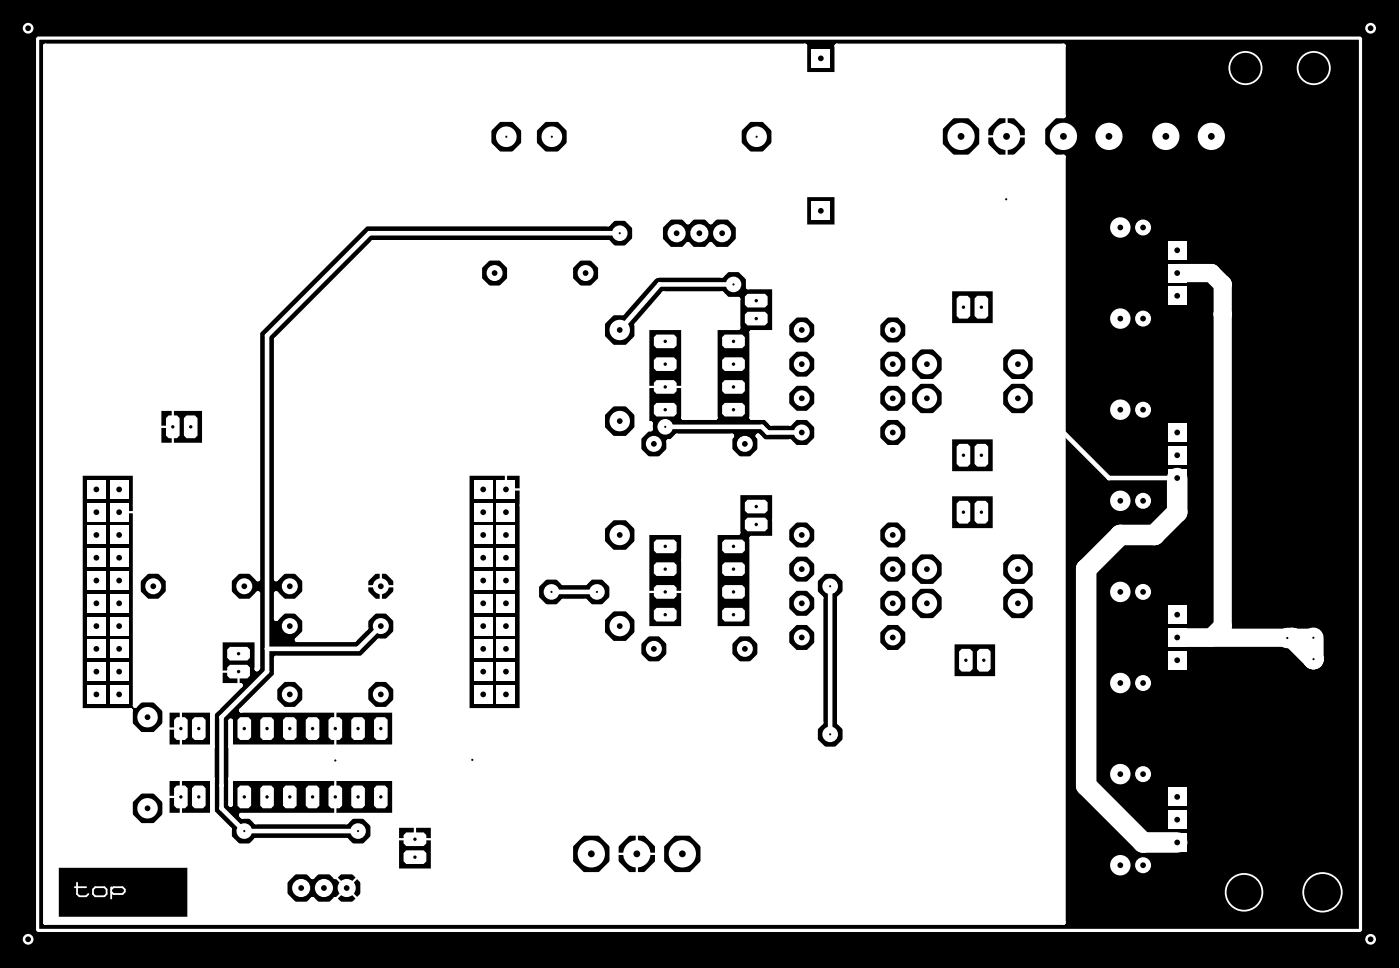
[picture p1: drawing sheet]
<svg xmlns="http://www.w3.org/2000/svg" width="156mm" height="108mm" viewBox="0 0 156 108" stroke-linecap="round" stroke-linejoin="round" font-family="sans-serif">
<!-- layer: Layer 1 -->
<path d="M0 0h156.2v107.9h-156.2z" fill="#000"/>
<path d="M27.3 92.7h12.7" fill="none" stroke="#fff" stroke-width=".51"/>
<g fill="#fff">
<circle cx="136.5" cy="35" r="1.01"/>
<circle cx="131.9" cy="30.5" r="1.01"/>
</g>
<path d="M136.5 31.7v3.3" fill="none" stroke="#fff" stroke-width="2"/>
<circle cx="136.5" cy="31.7" r="1.01" fill="#fff"/>
<path d="M135.2 30.5l1.3 1.2" fill="none" stroke="#fff" stroke-width="2"/>
<circle cx="135.2" cy="30.5" r="1.01" fill="#fff"/>
<path d="M131.9 30.4h3.3" fill="none" stroke="#fff" stroke-width="2"/>
<circle cx="131.9" cy="30.5" r="1.01" fill="#fff"/>
<path d="M131.4 30.4h.5" fill="none" stroke="#fff" stroke-width="2"/>
<circle cx="136.5" cy="35" r="1.01" fill="#fff"/>
<path d="M136.5 35v34.8" fill="none" stroke="#fff" stroke-width="2"/>
<circle cx="136.5" cy="69.8" r="1.01" fill="#fff"/>
<path d="M136.5 69.8l-1.3 1.3" fill="none" stroke="#fff" stroke-width="2"/>
<circle cx="135.2" cy="71.1" r="1.01" fill="#fff"/>
<path d="M131.4 71.1h3.8" fill="none" stroke="#fff" stroke-width="2"/>
<circle cx="121.3" cy="63.5" r="1.14" fill="#fff"/>
<path d="M127.6 94h3.8" fill="none" stroke="#fff" stroke-width="2.3"/>
<circle cx="127.6" cy="94" r="1.14" fill="#fff"/>
<path d="M121.3 87.6l6.3 6.4" fill="none" stroke="#fff" stroke-width="2.3"/>
<circle cx="121.2" cy="87.6" r="1.14" fill="#fff"/>
<path d="M121.3 63.5v24.1" fill="none" stroke="#fff" stroke-width="2.3"/>
<circle cx="121.3" cy="63.5" r="1.14" fill="#fff"/>
<path d="M125.1 59.7l-3.8 3.8" fill="none" stroke="#fff" stroke-width="2.3"/>
<circle cx="125.1" cy="59.7" r="1.14" fill="#fff"/>
<path d="M125.1 59.7h3.8" fill="none" stroke="#fff" stroke-width="2.3"/>
<circle cx="128.9" cy="59.7" r="1.14" fill="#fff"/>
<path d="M131.4 57.1l-2.5 2.6" fill="none" stroke="#fff" stroke-width="2.3"/>
<circle cx="131.4" cy="57.1" r="1.14" fill="#fff"/>
<path d="M131.4 53.3v3.8" fill="none" stroke="#fff" stroke-width="2.3"/>
<circle cx="29.8" cy="72.4" r=".25" fill="#fff"/>
<path d="M29.8 72.4h10.2" fill="none" stroke="#fff" stroke-width=".51"/>
<circle cx="40" cy="72.4" r=".25" fill="#fff"/>
<path d="M42.5 69.8l-2.5 2.6" fill="none" stroke="#fff" stroke-width=".51"/>
<g fill="#fff">
<circle cx="24.7" cy="80" r=".25"/>
<circle cx="29.8" cy="72.4" r=".25"/>
</g>
<path d="M29.8 74.9l-5.1 5.1" fill="none" stroke="#fff" stroke-width=".51"/>
<circle cx="29.8" cy="74.9" r=".25" fill="#fff"/>
<path d="M29.8 72.4v2.5" fill="none" stroke="#fff" stroke-width=".51"/>
<circle cx="24.7" cy="80" r=".25" fill="#fff"/>
<path d="M24.7 90.1l2.6 2.6" fill="none" stroke="#fff" stroke-width=".51"/>
<circle cx="24.7" cy="90.1" r=".25" fill="#fff"/>
<path d="M24.7 87.6v2.5" fill="none" stroke="#fff" stroke-width=".51"/>
<circle cx="24.7" cy="87.6" r=".25" fill="#fff"/>
<path d="M123.8 53.3h7.6M24.7 80v7.6" fill="none" stroke="#fff" stroke-width=".51"/>
<circle cx="123.8" cy="53.3" r=".25" fill="#fff"/>
<path d="M117.4 47l6.4 6.3" fill="none" stroke="#fff" stroke-width=".51"/>
<circle cx="117.4" cy="47" r=".25" fill="#fff"/>
<path d="M117.4 27.4v19.6" fill="none" stroke="#fff" stroke-width=".51"/>
<circle cx="117.4" cy="27.4" r=".25" fill="#fff"/>
<path d="M112.3 22.3l5.1 5.1" fill="none" stroke="#fff" stroke-width=".51"/>
<circle cx="112.3" cy="22.3" r=".25" fill="#fff"/>
<path d="M112.3 22.2v.1M37.5 84.7h15.2" fill="none" stroke="#fff" stroke-width=".51"/>
<circle cx="37.5" cy="84.7" r=".25" fill="#fff"/>
<path d="M37.5 84.7l-.1 .1" fill="none" stroke="#fff" stroke-width=".51"/>
<path d="M131.4 71.1h15.2" fill="none" stroke="#fff" stroke-width="2"/>
<circle cx="131.4" cy="71.1" r="1.01" fill="#fff"/>
<path d="M131.4 71.1h.1" fill="none" stroke="#fff" stroke-width="2"/>
<path d="M85.7 48.2h3.8" fill="none" stroke="#fff" stroke-width=".51"/>
<circle cx="85.7" cy="48.2" r=".25" fill="#fff"/>
<path d="M85.1 47.6l.6 .6" fill="none" stroke="#fff" stroke-width=".51"/>
<circle cx="85" cy="47.6" r=".25" fill="#fff"/>
<path d="M73.6 31.7l-4.4 5.1M74.3 47.6h10.8" fill="none" stroke="#fff" stroke-width=".51"/>
<circle cx="73.6" cy="31.7" r=".25" fill="#fff"/>
<path d="M73.6 31.7h8.3M61.6 66h5M92.7 65.4v16.5" fill="none" stroke="#fff" stroke-width=".51"/>
<circle cx="29.8" cy="72.4" r=".25" fill="#fff"/>
<path d="M29.8 37.4v35" fill="none" stroke="#fff" stroke-width=".51"/>
<circle cx="29.8" cy="37.4" r=".25" fill="#fff"/>
<path d="M41.2 26l-11.4 11.4" fill="none" stroke="#fff" stroke-width=".51"/>
<circle cx="41.2" cy="26" r=".25" fill="#fff"/>
<path d="M41.2 26h28" fill="none" stroke="#fff" stroke-width=".51"/>
<circle cx="146.6" cy="73.5" r="1.14" fill="#fff"/>
<path d="M143.7 71.1h.6" fill="none" stroke="#fff" stroke-width="2.3"/>
<circle cx="144.3" cy="71.2" r="1.14" fill="#fff"/>
<path d="M144.3 71.1l2.3 2.4" fill="none" stroke="#fff" stroke-width="2.3"/>
<circle cx="146.6" cy="73.5" r="1.14" fill="#fff"/>
<path d="M146.6 73.5h.1" fill="none" stroke="#fff" stroke-width="2.3"/>
<circle cx="146.6" cy="73.5" r="1.14" fill="#fff"/>
<path d="M146.6 71.1v2.4" fill="none" stroke="#fff" stroke-width="2.3"/>
<circle cx="40" cy="92.7" r=".87" fill="#fff"/>
<circle cx="40" cy="92.7" r=".12" fill="#000"/>
<circle cx="27.3" cy="92.7" r=".87" fill="#fff"/>
<circle cx="27.3" cy="92.7" r=".12" fill="#000"/>
<circle cx="112.3" cy="22.2" r=".87" fill="#fff"/>
<circle cx="112.3" cy="22.2" r=".12" fill="#000"/>
<circle cx="52.7" cy="84.7" r=".87" fill="#fff"/>
<circle cx="52.7" cy="84.7" r=".12" fill="#000"/>
<circle cx="37.4" cy="84.8" r=".87" fill="#fff"/>
<circle cx="37.4" cy="84.8" r=".12" fill="#000"/>
<circle cx="146.6" cy="71.1" r=".87" fill="#fff"/>
<circle cx="146.6" cy="71.1" r=".12" fill="#000"/>
<circle cx="74.3" cy="47.6" r=".87" fill="#fff"/>
<circle cx="74.3" cy="47.6" r=".12" fill="#000"/>
<circle cx="81.9" cy="31.7" r=".87" fill="#fff"/>
<circle cx="81.9" cy="31.7" r=".12" fill="#000"/>
<circle cx="66.6" cy="66" r=".87" fill="#fff"/>
<circle cx="66.6" cy="66" r=".12" fill="#000"/>
<circle cx="61.6" cy="66" r=".87" fill="#fff"/>
<circle cx="61.6" cy="66" r=".12" fill="#000"/>
<circle cx="92.7" cy="81.9" r=".87" fill="#fff"/>
<circle cx="92.7" cy="81.9" r=".12" fill="#000"/>
<circle cx="92.7" cy="65.4" r=".87" fill="#fff"/>
<circle cx="92.7" cy="65.4" r=".12" fill="#000"/>
<circle cx="69.2" cy="26" r=".87" fill="#fff"/>
<circle cx="69.2" cy="26" r=".12" fill="#000"/>
<circle cx="143.7" cy="71.2" r=".87" fill="#fff"/>
<circle cx="143.7" cy="71.2" r=".12" fill="#000"/>
<circle cx="146.6" cy="73.5" r=".87" fill="#fff"/>
<circle cx="146.6" cy="73.5" r=".12" fill="#000"/>
<g fill="#fff">
<path d="M5.1 5.1h84.8v3.2h3.5v-3.2h25.3v7.8h-.9l-1.4 1.4v1.9l1.4 1.3h.9v85.4h-113.6zM6.3 96.5h14.9v6h-14.9zM9 52.8h6.1v25.9l.6-.6h1.6l1.1 1.1v1.6l-1.1 1.1h-1.6l-1.1-1.1v-1.6h-5.6zM52.2 52.8h6.1v26.4h-6.1zM40.8 25h27.1l.6-.6h1.4l.9 .9v1.4l-.9 .9h-1.4l-.6-.6h-26.2l-10.9 10.9v26.7l.9-.9h1.3l1 1v1.4l-1 .9h-1.3l-.9-.8v2.8l.9-.8h1.3l1 .9v1.4l-.8 .8h6.3l1.4-1.3v-.9l.9-.9h1.4l1 .9v1.4l-1 1h-.9l-1.9 1.9h-9.6v1.9l-3.9 3.9h17.1v4.1h-18.3v-2.9v9.3v-2.9h18.3v4.1h-17.1l.2 .2h.9l.6 .6h10.1l.6-.6h1.4l.9 .9v1.4l-.9 .9h-1.4l-.6-.6h-10.1l-.6 .6h-1.4l-1-.9v-.9l-1.9-1.9v-11l3.1-3.2h-2.2v-5h4.1v3.2l.1-.1v-8.3l-.8 .8h-1.4l-1-.9v-1.4l1-1h1.4l.8 .9v-27.6zM73.7 95.2a2.47 2.47 0 0 0 4.9 0 2.47 2.47 0 0 0-4.9 0zM68.6 95.2a2.5 2.5 0 0 0 5 0 2.5 2.5 0 0 0-5 0zM63.5 95.2a2.5 2.5 0 0 0 5 0 2.5 2.5 0 0 0-5 0zM18.7 86.8h5v4.1h-5zM18.7 79.2h5v4.1h-5zM44.3 92.1h4v5h-4zM40.7 77.4a1.8 1.8 0 0 0 3.6 0 1.8 1.8 0 0 0-3.6 0zM30.6 77.4a1.78 1.78 0 0 0 3.5 0 1.78 1.78 0 0 0-3.5 0zM14.4 90.1a2.06 2.06 0 0 0 4.1 0 2.06 2.06 0 0 0-4.1 0zM97.9 36.8a1.79 1.79 0 0 0 3.5 0 1.79 1.79 0 0 0-3.5 0zM87.7 36.8a1.8 1.8 0 0 0 3.6 0 1.8 1.8 0 0 0-3.6 0zM87.7 40.6a1.8 1.8 0 0 0 3.6 0 1.8 1.8 0 0 0-3.6 0zM97.9 40.6a1.79 1.79 0 0 0 3.5 0 1.79 1.79 0 0 0-3.5 0zM111.6 40.6a2.06 2.06 0 0 0 4.1 0 2.06 2.06 0 0 0-4.1 0zM101.4 40.6a2.06 2.06 0 0 0 4.1 0 2.06 2.06 0 0 0-4.1 0zM106 32.2h5.1v4.1h-5.1zM97.9 44.4a1.79 1.79 0 0 0 3.5 0 1.79 1.79 0 0 0-3.5 0zM87.7 44.4a1.8 1.8 0 0 0 3.6 0 1.8 1.8 0 0 0-3.6 0zM68.4 34.9h1.1l3.5-4 .4-.2h7.2l.6-.6h1.4l.9 .9v1h2.9v5.1h-2.5v9.5h1.6l.6 .6h2.1l.6-.6h1.4l1 1v1.3l-1 1h-1.4l-.6-.6h-2.9l-.7-.7 .2 .2v1.4l-1 .9h-1.3l-1-.9v-1.4l.2-.2h-6.1l-.7 .6h-.3v1l-.9 .9h-1.4l-1-.9v-1.4l1-.9h.3v-.7h-.4v-10.6h4.1v10h3.6v-10h2.5v-3.2h-1.2l-.6-.7h-6.5l-3 3.5v1.4l-1.1 1.1h-1.6l-1.1-1.1v-1.6zM97.9 48.2a1.79 1.79 0 0 0 3.5 0 1.79 1.79 0 0 0-3.5 0zM111.6 44.4a2.06 2.06 0 0 0 4.1 0 2.06 2.06 0 0 0-4.1 0zM101.4 44.4a2.06 2.06 0 0 0 4.1 0 2.06 2.06 0 0 0-4.1 0zM106 48.7h5.1v4.1h-5.1zM67.1 47a2.06 2.06 0 0 0 4.1 0 2.06 2.06 0 0 0-4.1 0zM54.4 15.3a2.1 2.1 0 0 0 4.2 0 2.1 2.1 0 0 0-4.2 0zM59.5 15.3a2.1 2.1 0 0 0 4.2 0 2.1 2.1 0 0 0-4.2 0zM82.4 15.3a2.07 2.07 0 0 0 4.1 0 2.07 2.07 0 0 0-4.1 0zM40.7 65.4a1.8 1.8 0 0 0 3.6 0 1.8 1.8 0 0 0-3.6 0zM104.8 15.2a2.5 2.5 0 0 0 5 0 2.5 2.5 0 0 0-5 0zM109.9 15.2a2.48 2.48 0 0 0 4.9 0 2.48 2.48 0 0 0-4.9 0zM63.6 30.4a1.8 1.8 0 0 0 3.6 0 1.8 1.8 0 0 0-3.6 0zM53.4 30.4a1.8 1.8 0 0 0 3.6 0 1.8 1.8 0 0 0-3.6 0zM15.3 65.4a1.8 1.8 0 0 0 3.6 0 1.8 1.8 0 0 0-3.6 0zM17.8 45.6h5v4h-5zM89.9 21.7v3.6h3.5v-3.6zM82.4 55h4v5h-2.5v10.1h-4v-10.7h2.5zM72.2 59.4h4.1v10.7h-4.1zM71.2 72.4a1.8 1.8 0 0 0 3.6 0 1.8 1.8 0 0 0-3.6 0zM81.4 72.4a1.79 1.79 0 0 0 3.5 0 1.79 1.79 0 0 0-3.5 0zM67.1 69.8a2.06 2.06 0 0 0 4.1 0 2.06 2.06 0 0 0-4.1 0zM67.1 59.7a2.06 2.06 0 0 0 4.1 0 2.06 2.06 0 0 0-4.1 0zM106.3 71.6h5v4.1h-5zM111.6 67.3a2.06 2.06 0 0 0 4.1 0 2.06 2.06 0 0 0-4.1 0zM101.4 67.3a2.06 2.06 0 0 0 4.1 0 2.06 2.06 0 0 0-4.1 0zM111.6 63.5a2.06 2.06 0 0 0 4.1 0 2.06 2.06 0 0 0-4.1 0zM101.4 63.5a2.06 2.06 0 0 0 4.1 0 2.06 2.06 0 0 0-4.1 0zM106 55.1h5.1v4h-5.1zM87.7 71.1a1.8 1.8 0 0 0 3.6 0 1.8 1.8 0 0 0-3.6 0zM97.9 71.1a1.79 1.79 0 0 0 3.5 0 1.79 1.79 0 0 0-3.5 0zM97.9 67.3a1.79 1.79 0 0 0 3.5 0 1.79 1.79 0 0 0-3.5 0zM87.7 67.3a1.8 1.8 0 0 0 3.6 0 1.8 1.8 0 0 0-3.6 0zM87.7 63.5a1.8 1.8 0 0 0 3.6 0 1.8 1.8 0 0 0-3.6 0zM97.9 63.5a1.79 1.79 0 0 0 3.5 0 1.79 1.79 0 0 0-3.5 0zM97.9 59.7a1.79 1.79 0 0 0 3.5 0 1.79 1.79 0 0 0-3.5 0zM87.7 59.7a1.8 1.8 0 0 0 3.6 0 1.8 1.8 0 0 0-3.6 0zM32.9 97.2h1.5l.5 .6 .5-.6h1.5l.5 .6 .6-.6h1.4l1.1 1.1v1.5l-1.1 1h-1.4l-.6-.5-.5 .5h-1.5l-.5-.5-.5 .5h-1.5l-1.1-1v-1.5zM73.7 25.3l1.1-1.1h1.5l.5 .6 .5-.6h1.5l.5 .6 .6-.6h1.5l1 1.1v1.4l-1 1.1h-1.5l-.6-.6-.5 .6h-1.5l-.5-.6-.5 .6h-1.5l-1.1-1.1zM111.5 22.2a.82 .82 0 0 0 1.6 0 .82 .82 0 0 0-1.6 0zM51.9 84.7a.82 .82 0 0 0 1.6 0 .82 .82 0 0 0-1.6 0zM36.6 84.8a.82 .82 0 0 0 1.6 0 .82 .82 0 0 0-1.6 0zM59.9 65.3l1-.9h1.3l.7 .6h2.4l.7-.6h1.3l1 .9v1.4l-1 1h-1.3l-.7-.7h-2.4l-.7 .7h-1.3l-1-1zM91 64.7l1-1h1.3l1 1v1.4l-.6 .6v13.9l.6 .6v1.4l-1 .9h-1.3l-1-.9v-1.4l.7-.6v-13.9l-.7-.6z" fill-rule="evenodd"/>
<circle cx="118.7" cy="12.9" r=".25"/>
</g>
<path d="M117.8 12.9h.9" fill="none" stroke="#fff" stroke-width=".51"/>
<circle cx="117.8" cy="12.9" r=".25" fill="#fff"/>
<path d="M117.8 12.9l-1.4 1.4" fill="none" stroke="#fff" stroke-width=".51"/>
<circle cx="116.4" cy="14.3" r=".25" fill="#fff"/>
<path d="M116.4 14.3v1.9" fill="none" stroke="#fff" stroke-width=".51"/>
<circle cx="116.4" cy="16.2" r=".25" fill="#fff"/>
<path d="M116.4 16.2l1.4 1.3" fill="none" stroke="#fff" stroke-width=".51"/>
<circle cx="117.8" cy="17.5" r=".25" fill="#fff"/>
<path d="M117.8 17.5h.9" fill="none" stroke="#fff" stroke-width=".51"/>
<circle cx="118.7" cy="17.5" r=".25" fill="#fff"/>
<path d="M118.7 17.5v85.4" fill="none" stroke="#fff" stroke-width=".51"/>
<circle cx="118.7" cy="102.9" r=".25" fill="#fff"/>
<path d="M5.1 102.9h113.6" fill="none" stroke="#fff" stroke-width=".51"/>
<circle cx="5.1" cy="102.9" r=".25" fill="#fff"/>
<path d="M5.1 5.1v97.8" fill="none" stroke="#fff" stroke-width=".51"/>
<circle cx="5.1" cy="5.1" r=".25" fill="#fff"/>
<path d="M5.1 5.1h84.8" fill="none" stroke="#fff" stroke-width=".51"/>
<circle cx="89.8" cy="5.1" r=".25" fill="#fff"/>
<path d="M89.9 5.1v3.2" fill="none" stroke="#fff" stroke-width=".51"/>
<circle cx="89.8" cy="8.3" r=".25" fill="#fff"/>
<path d="M89.9 8.3h3.5" fill="none" stroke="#fff" stroke-width=".51"/>
<circle cx="93.4" cy="8.3" r=".25" fill="#fff"/>
<path d="M93.4 5.1v3.2" fill="none" stroke="#fff" stroke-width=".51"/>
<circle cx="93.4" cy="5.1" r=".25" fill="#fff"/>
<path d="M93.4 5.1h25.3" fill="none" stroke="#fff" stroke-width=".51"/>
<circle cx="118.7" cy="5.1" r=".25" fill="#fff"/>
<path d="M118.7 5.1v7.8" fill="none" stroke="#fff" stroke-width=".51"/>
<circle cx="21.2" cy="96.5" r=".25" fill="#fff"/>
<path d="M21.2 96.5v6" fill="none" stroke="#fff" stroke-width=".51"/>
<circle cx="21.2" cy="102.5" r=".25" fill="#fff"/>
<path d="M6.3 102.5h14.9" fill="none" stroke="#fff" stroke-width=".51"/>
<circle cx="6.3" cy="102.5" r=".25" fill="#fff"/>
<path d="M6.3 96.5v6" fill="none" stroke="#fff" stroke-width=".51"/>
<circle cx="6.3" cy="96.5" r=".25" fill="#fff"/>
<path d="M6.3 96.5h14.9" fill="none" stroke="#fff" stroke-width=".51"/>
<circle cx="15.1" cy="56.4" r=".25" fill="#fff"/>
<path d="M15.1 56.4v22.3" fill="none" stroke="#fff" stroke-width=".51"/>
<circle cx="15.1" cy="78.7" r=".25" fill="#fff"/>
<path d="M15.7 78.1l-.6 .6" fill="none" stroke="#fff" stroke-width=".51"/>
<circle cx="15.7" cy="78.1" r=".25" fill="#fff"/>
<path d="M15.7 78.1h1.6" fill="none" stroke="#fff" stroke-width=".51"/>
<circle cx="17.3" cy="78.1" r=".25" fill="#fff"/>
<path d="M17.3 78.1l1.1 1.1" fill="none" stroke="#fff" stroke-width=".51"/>
<circle cx="18.4" cy="79.2" r=".25" fill="#fff"/>
<path d="M18.4 79.2v1.6" fill="none" stroke="#fff" stroke-width=".51"/>
<circle cx="18.4" cy="80.8" r=".25" fill="#fff"/>
<path d="M18.4 80.8l-1.1 1.1" fill="none" stroke="#fff" stroke-width=".51"/>
<circle cx="17.3" cy="81.9" r=".25" fill="#fff"/>
<path d="M15.7 81.9h1.6" fill="none" stroke="#fff" stroke-width=".51"/>
<circle cx="15.7" cy="81.9" r=".25" fill="#fff"/>
<path d="M14.6 80.8l1.1 1.1" fill="none" stroke="#fff" stroke-width=".51"/>
<circle cx="14.6" cy="80.8" r=".25" fill="#fff"/>
<path d="M14.6 79.2v1.6" fill="none" stroke="#fff" stroke-width=".51"/>
<circle cx="14.6" cy="79.2" r=".25" fill="#fff"/>
<path d="M9 79.2h5.6" fill="none" stroke="#fff" stroke-width=".51"/>
<circle cx="9" cy="79.2" r=".25" fill="#fff"/>
<path d="M9 52.8v26.4" fill="none" stroke="#fff" stroke-width=".51"/>
<circle cx="9" cy="52.8" r=".25" fill="#fff"/>
<path d="M9 52.8h6.1" fill="none" stroke="#fff" stroke-width=".51"/>
<circle cx="15.1" cy="52.8" r=".25" fill="#fff"/>
<path d="M15.1 52.8v3.6" fill="none" stroke="#fff" stroke-width=".51"/>
<circle cx="58.3" cy="56.4" r=".25" fill="#fff"/>
<path d="M58.3 56.4v22.8" fill="none" stroke="#fff" stroke-width=".51"/>
<circle cx="58.3" cy="79.2" r=".25" fill="#fff"/>
<path d="M52.2 79.2h6.1" fill="none" stroke="#fff" stroke-width=".51"/>
<circle cx="52.2" cy="79.2" r=".25" fill="#fff"/>
<path d="M52.2 52.8v26.4" fill="none" stroke="#fff" stroke-width=".51"/>
<circle cx="52.2" cy="52.8" r=".25" fill="#fff"/>
<path d="M52.2 52.8h6.1" fill="none" stroke="#fff" stroke-width=".51"/>
<circle cx="58.3" cy="52.8" r=".25" fill="#fff"/>
<path d="M58.3 52.8v3.6" fill="none" stroke="#fff" stroke-width=".51"/>
<circle cx="70.8" cy="25.3" r=".25" fill="#fff"/>
<path d="M70.8 25.3v1.4" fill="none" stroke="#fff" stroke-width=".51"/>
<circle cx="70.8" cy="26.7" r=".25" fill="#fff"/>
<path d="M70.8 26.7l-.9 .9" fill="none" stroke="#fff" stroke-width=".51"/>
<circle cx="69.9" cy="27.6" r=".25" fill="#fff"/>
<path d="M68.5 27.6h1.4" fill="none" stroke="#fff" stroke-width=".51"/>
<circle cx="68.5" cy="27.6" r=".25" fill="#fff"/>
<path d="M67.9 27l.6 .6" fill="none" stroke="#fff" stroke-width=".51"/>
<circle cx="67.9" cy="27" r=".25" fill="#fff"/>
<path d="M41.7 27h26.2" fill="none" stroke="#fff" stroke-width=".51"/>
<circle cx="41.7" cy="27" r=".25" fill="#fff"/>
<path d="M41.7 27l-10.9 10.9" fill="none" stroke="#fff" stroke-width=".51"/>
<circle cx="30.8" cy="37.9" r=".25" fill="#fff"/>
<path d="M30.8 37.9v26.7" fill="none" stroke="#fff" stroke-width=".51"/>
<circle cx="30.8" cy="64.6" r=".25" fill="#fff"/>
<path d="M31.7 63.7l-.9 .9" fill="none" stroke="#fff" stroke-width=".51"/>
<circle cx="31.7" cy="63.7" r=".25" fill="#fff"/>
<path d="M31.7 63.7h1.3" fill="none" stroke="#fff" stroke-width=".51"/>
<circle cx="33" cy="63.7" r=".25" fill="#fff"/>
<path d="M33 63.7l1 1" fill="none" stroke="#fff" stroke-width=".51"/>
<circle cx="34" cy="64.7" r=".25" fill="#fff"/>
<path d="M34 64.7v1.4" fill="none" stroke="#fff" stroke-width=".51"/>
<circle cx="34" cy="66.1" r=".25" fill="#fff"/>
<path d="M34 66.1l-1 .9" fill="none" stroke="#fff" stroke-width=".51"/>
<circle cx="33" cy="67" r=".25" fill="#fff"/>
<path d="M31.7 67h1.3" fill="none" stroke="#fff" stroke-width=".51"/>
<circle cx="31.7" cy="67" r=".25" fill="#fff"/>
<path d="M30.8 66.2l.9 .8" fill="none" stroke="#fff" stroke-width=".51"/>
<circle cx="30.8" cy="66.2" r=".25" fill="#fff"/>
<path d="M30.8 66.2v2.8" fill="none" stroke="#fff" stroke-width=".51"/>
<circle cx="30.8" cy="69" r=".25" fill="#fff"/>
<path d="M31.7 68.2l-.9 .8" fill="none" stroke="#fff" stroke-width=".51"/>
<circle cx="31.7" cy="68.2" r=".25" fill="#fff"/>
<path d="M31.7 68.2h1.3" fill="none" stroke="#fff" stroke-width=".51"/>
<circle cx="33" cy="68.2" r=".25" fill="#fff"/>
<path d="M33 68.2l1 .9" fill="none" stroke="#fff" stroke-width=".51"/>
<circle cx="34" cy="69.1" r=".25" fill="#fff"/>
<path d="M34 69.1v1.4" fill="none" stroke="#fff" stroke-width=".51"/>
<circle cx="34" cy="70.5" r=".25" fill="#fff"/>
<path d="M34 70.5l-.8 .9" fill="none" stroke="#fff" stroke-width=".51"/>
<circle cx="33.2" cy="71.4" r=".25" fill="#fff"/>
<path d="M33.2 71.4h6.3" fill="none" stroke="#fff" stroke-width=".51"/>
<circle cx="39.5" cy="71.4" r=".25" fill="#fff"/>
<path d="M40.9 70l-1.3 1.4" fill="none" stroke="#fff" stroke-width=".51"/>
<circle cx="40.9" cy="70" r=".25" fill="#fff"/>
<path d="M40.9 69.1v.9" fill="none" stroke="#fff" stroke-width=".51"/>
<circle cx="40.9" cy="69.1" r=".25" fill="#fff"/>
<path d="M41.8 68.2l-.9 .9" fill="none" stroke="#fff" stroke-width=".51"/>
<circle cx="41.8" cy="68.2" r=".25" fill="#fff"/>
<path d="M41.8 68.2h1.4" fill="none" stroke="#fff" stroke-width=".51"/>
<circle cx="43.2" cy="68.2" r=".25" fill="#fff"/>
<path d="M43.2 68.2l1 .9" fill="none" stroke="#fff" stroke-width=".51"/>
<circle cx="44.2" cy="69.1" r=".25" fill="#fff"/>
<path d="M44.2 69.1v1.4" fill="none" stroke="#fff" stroke-width=".51"/>
<circle cx="44.2" cy="70.5" r=".25" fill="#fff"/>
<path d="M44.2 70.5l-1 1" fill="none" stroke="#fff" stroke-width=".51"/>
<circle cx="43.2" cy="71.5" r=".25" fill="#fff"/>
<path d="M42.3 71.5h.9" fill="none" stroke="#fff" stroke-width=".51"/>
<circle cx="42.3" cy="71.5" r=".25" fill="#fff"/>
<path d="M42.3 71.5l-1.9 1.9" fill="none" stroke="#fff" stroke-width=".51"/>
<circle cx="40.4" cy="73.4" r=".25" fill="#fff"/>
<path d="M30.8 73.4h9.6" fill="none" stroke="#fff" stroke-width=".51"/>
<circle cx="30.8" cy="73.4" r=".25" fill="#fff"/>
<path d="M30.8 73.4v1.9" fill="none" stroke="#fff" stroke-width=".51"/>
<circle cx="30.8" cy="75.3" r=".25" fill="#fff"/>
<path d="M30.8 75.3l-3.9 3.9" fill="none" stroke="#fff" stroke-width=".51"/>
<circle cx="26.9" cy="79.2" r=".25" fill="#fff"/>
<path d="M26.9 79.2h17.1" fill="none" stroke="#fff" stroke-width=".51"/>
<circle cx="44" cy="79.2" r=".25" fill="#fff"/>
<path d="M44 79.2v4.1" fill="none" stroke="#fff" stroke-width=".51"/>
<circle cx="44" cy="83.3" r=".25" fill="#fff"/>
<path d="M25.8 83.3h18.2" fill="none" stroke="#fff" stroke-width=".51"/>
<circle cx="25.7" cy="83.3" r=".25" fill="#fff"/>
<path d="M25.8 80.4v2.9" fill="none" stroke="#fff" stroke-width=".51"/>
<circle cx="25.7" cy="80.4" r=".25" fill="#fff"/>
<path d="M25.8 80.4v9.3" fill="none" stroke="#fff" stroke-width=".51"/>
<circle cx="25.7" cy="89.7" r=".25" fill="#fff"/>
<path d="M25.8 86.8v2.9" fill="none" stroke="#fff" stroke-width=".51"/>
<circle cx="25.8" cy="86.8" r=".25" fill="#fff"/>
<path d="M25.8 86.8h18.2" fill="none" stroke="#fff" stroke-width=".51"/>
<circle cx="44" cy="86.8" r=".25" fill="#fff"/>
<path d="M44 86.8v4.1" fill="none" stroke="#fff" stroke-width=".51"/>
<circle cx="44" cy="90.9" r=".25" fill="#fff"/>
<path d="M26.9 90.9h17.1" fill="none" stroke="#fff" stroke-width=".51"/>
<circle cx="26.9" cy="90.9" r=".25" fill="#fff"/>
<path d="M26.9 90.9l.2 .2" fill="none" stroke="#fff" stroke-width=".51"/>
<circle cx="27.1" cy="91" r=".25" fill="#fff"/>
<path d="M27.1 91.1h.9" fill="none" stroke="#fff" stroke-width=".51"/>
<circle cx="28" cy="91" r=".25" fill="#fff"/>
<path d="M28 91.1l.6 .6" fill="none" stroke="#fff" stroke-width=".51"/>
<circle cx="28.6" cy="91.7" r=".25" fill="#fff"/>
<path d="M28.6 91.7h10.1" fill="none" stroke="#fff" stroke-width=".51"/>
<circle cx="38.7" cy="91.7" r=".25" fill="#fff"/>
<path d="M39.3 91.1l-.6 .6" fill="none" stroke="#fff" stroke-width=".51"/>
<circle cx="39.3" cy="91" r=".25" fill="#fff"/>
<path d="M39.3 91.1h1.3" fill="none" stroke="#fff" stroke-width=".51"/>
<circle cx="40.7" cy="91" r=".25" fill="#fff"/>
<path d="M40.7 91.1l.9 .9" fill="none" stroke="#fff" stroke-width=".51"/>
<circle cx="41.6" cy="92" r=".25" fill="#fff"/>
<path d="M41.6 92v1.4" fill="none" stroke="#fff" stroke-width=".51"/>
<circle cx="41.6" cy="93.4" r=".25" fill="#fff"/>
<path d="M41.6 93.4l-.9 .9" fill="none" stroke="#fff" stroke-width=".51"/>
<circle cx="40.7" cy="94.3" r=".25" fill="#fff"/>
<path d="M39.3 94.3h1.4" fill="none" stroke="#fff" stroke-width=".51"/>
<circle cx="39.3" cy="94.3" r=".25" fill="#fff"/>
<path d="M38.7 93.7l.6 .6" fill="none" stroke="#fff" stroke-width=".51"/>
<circle cx="38.7" cy="93.7" r=".25" fill="#fff"/>
<path d="M28.6 93.7h10.1" fill="none" stroke="#fff" stroke-width=".51"/>
<circle cx="28.6" cy="93.7" r=".25" fill="#fff"/>
<path d="M28.6 93.7l-.6 .6" fill="none" stroke="#fff" stroke-width=".51"/>
<circle cx="28" cy="94.3" r=".25" fill="#fff"/>
<path d="M26.6 94.3h1.4" fill="none" stroke="#fff" stroke-width=".51"/>
<circle cx="26.6" cy="94.3" r=".25" fill="#fff"/>
<path d="M25.6 93.4l1 .9" fill="none" stroke="#fff" stroke-width=".51"/>
<circle cx="25.6" cy="93.4" r=".25" fill="#fff"/>
<path d="M25.6 92.5v.9" fill="none" stroke="#fff" stroke-width=".51"/>
<circle cx="25.6" cy="92.5" r=".25" fill="#fff"/>
<path d="M23.7 90.6l1.9 1.9" fill="none" stroke="#fff" stroke-width=".51"/>
<circle cx="23.7" cy="90.6" r=".25" fill="#fff"/>
<path d="M23.7 79.6v11" fill="none" stroke="#fff" stroke-width=".51"/>
<circle cx="23.7" cy="79.6" r=".25" fill="#fff"/>
<path d="M24.3 79l-.6 .6" fill="none" stroke="#fff" stroke-width=".51"/>
<circle cx="24.3" cy="79" r=".25" fill="#fff"/>
<path d="M26.8 76.4l-2.5 2.6" fill="none" stroke="#fff" stroke-width=".51"/>
<circle cx="26.9" cy="76.4" r=".25" fill="#fff"/>
<path d="M24.6 76.4h2.3" fill="none" stroke="#fff" stroke-width=".51"/>
<circle cx="24.6" cy="76.4" r=".25" fill="#fff"/>
<path d="M24.6 71.4v5" fill="none" stroke="#fff" stroke-width=".51"/>
<circle cx="24.6" cy="71.4" r=".25" fill="#fff"/>
<path d="M24.6 71.4h4.1" fill="none" stroke="#fff" stroke-width=".51"/>
<circle cx="28.7" cy="71.4" r=".25" fill="#fff"/>
<path d="M28.7 71.4v3.2" fill="none" stroke="#fff" stroke-width=".51"/>
<circle cx="28.7" cy="74.6" r=".25" fill="#fff"/>
<path d="M28.8 74.5l-.1 .1" fill="none" stroke="#fff" stroke-width=".51"/>
<circle cx="28.8" cy="74.5" r=".25" fill="#fff"/>
<path d="M28.8 66.2v8.3" fill="none" stroke="#fff" stroke-width=".51"/>
<circle cx="28.8" cy="66.2" r=".25" fill="#fff"/>
<path d="M28.8 66.2l-.8 .8" fill="none" stroke="#fff" stroke-width=".51"/>
<circle cx="28" cy="67" r=".25" fill="#fff"/>
<path d="M26.6 67h1.4" fill="none" stroke="#fff" stroke-width=".51"/>
<circle cx="26.6" cy="67" r=".25" fill="#fff"/>
<path d="M25.6 66.1l1 .9" fill="none" stroke="#fff" stroke-width=".51"/>
<circle cx="25.6" cy="66.1" r=".25" fill="#fff"/>
<path d="M25.6 64.7v1.4" fill="none" stroke="#fff" stroke-width=".51"/>
<circle cx="25.6" cy="64.7" r=".25" fill="#fff"/>
<path d="M26.6 63.7l-1 1" fill="none" stroke="#fff" stroke-width=".51"/>
<circle cx="26.6" cy="63.7" r=".25" fill="#fff"/>
<path d="M26.6 63.7h1.3" fill="none" stroke="#fff" stroke-width=".51"/>
<circle cx="28" cy="63.7" r=".25" fill="#fff"/>
<path d="M28 63.7l.8 .9" fill="none" stroke="#fff" stroke-width=".51"/>
<circle cx="28.8" cy="64.6" r=".25" fill="#fff"/>
<path d="M28.8 37v27.6" fill="none" stroke="#fff" stroke-width=".51"/>
<circle cx="28.8" cy="37" r=".25" fill="#fff"/>
<path d="M40.8 25l-12 12" fill="none" stroke="#fff" stroke-width=".51"/>
<circle cx="40.8" cy="25" r=".25" fill="#fff"/>
<path d="M40.8 25h27.1" fill="none" stroke="#fff" stroke-width=".51"/>
<circle cx="67.9" cy="25" r=".25" fill="#fff"/>
<path d="M68.5 24.4l-.6 .6" fill="none" stroke="#fff" stroke-width=".51"/>
<circle cx="68.5" cy="24.4" r=".25" fill="#fff"/>
<path d="M68.5 24.4h1.4" fill="none" stroke="#fff" stroke-width=".51"/>
<circle cx="69.9" cy="24.4" r=".25" fill="#fff"/>
<path d="M69.9 24.4l.9 .9" fill="none" stroke="#fff" stroke-width=".51"/>
<circle cx="77.1" cy="92.9" r=".25" fill="#fff"/>
<path d="M75.2 92.9h1.9" fill="none" stroke="#fff" stroke-width=".51"/>
<circle cx="75.2" cy="92.9" r=".25" fill="#fff"/>
<path d="M75.2 92.9l-1.3 1.4" fill="none" stroke="#fff" stroke-width=".51"/>
<circle cx="73.9" cy="94.3" r=".25" fill="#fff"/>
<path d="M73.9 94.3v1.9" fill="none" stroke="#fff" stroke-width=".51"/>
<circle cx="73.9" cy="96.2" r=".25" fill="#fff"/>
<path d="M73.9 96.2l1.3 1.3" fill="none" stroke="#fff" stroke-width=".51"/>
<circle cx="75.2" cy="97.5" r=".25" fill="#fff"/>
<path d="M75.2 97.5h1.9" fill="none" stroke="#fff" stroke-width=".51"/>
<circle cx="77.1" cy="97.5" r=".25" fill="#fff"/>
<path d="M78.4 96.2l-1.3 1.3" fill="none" stroke="#fff" stroke-width=".51"/>
<circle cx="78.5" cy="96.2" r=".25" fill="#fff"/>
<path d="M78.4 94.3v1.9" fill="none" stroke="#fff" stroke-width=".51"/>
<circle cx="78.5" cy="94.3" r=".25" fill="#fff"/>
<path d="M77.1 92.9l1.3 1.4" fill="none" stroke="#fff" stroke-width=".51"/>
<circle cx="72" cy="92.9" r=".25" fill="#fff"/>
<path d="M70.1 92.9h1.9" fill="none" stroke="#fff" stroke-width=".51"/>
<circle cx="70.1" cy="92.9" r=".25" fill="#fff"/>
<path d="M70.1 92.9l-1.3 1.4" fill="none" stroke="#fff" stroke-width=".51"/>
<circle cx="68.8" cy="94.3" r=".25" fill="#fff"/>
<path d="M68.8 94.3v1.9" fill="none" stroke="#fff" stroke-width=".51"/>
<circle cx="68.8" cy="96.2" r=".25" fill="#fff"/>
<path d="M68.8 96.2l1.3 1.3" fill="none" stroke="#fff" stroke-width=".51"/>
<circle cx="70.1" cy="97.5" r=".25" fill="#fff"/>
<path d="M70.1 97.5h1.9" fill="none" stroke="#fff" stroke-width=".51"/>
<circle cx="72" cy="97.5" r=".25" fill="#fff"/>
<path d="M73.4 96.2l-1.4 1.3" fill="none" stroke="#fff" stroke-width=".51"/>
<circle cx="73.4" cy="96.2" r=".25" fill="#fff"/>
<path d="M73.4 94.3v1.9" fill="none" stroke="#fff" stroke-width=".51"/>
<circle cx="73.4" cy="94.3" r=".25" fill="#fff"/>
<path d="M72 92.9l1.4 1.4" fill="none" stroke="#fff" stroke-width=".51"/>
<circle cx="67" cy="92.9" r=".25" fill="#fff"/>
<path d="M65.1 92.9h1.8" fill="none" stroke="#fff" stroke-width=".51"/>
<circle cx="65.1" cy="92.9" r=".25" fill="#fff"/>
<path d="M65.1 92.9l-1.4 1.4" fill="none" stroke="#fff" stroke-width=".51"/>
<circle cx="63.7" cy="94.3" r=".25" fill="#fff"/>
<path d="M63.7 94.3v1.9" fill="none" stroke="#fff" stroke-width=".51"/>
<circle cx="63.7" cy="96.2" r=".25" fill="#fff"/>
<path d="M63.7 96.2l1.4 1.3" fill="none" stroke="#fff" stroke-width=".51"/>
<circle cx="65.1" cy="97.5" r=".25" fill="#fff"/>
<path d="M65.1 97.5h1.8" fill="none" stroke="#fff" stroke-width=".51"/>
<circle cx="66.9" cy="97.5" r=".25" fill="#fff"/>
<path d="M68.3 96.2l-1.4 1.3" fill="none" stroke="#fff" stroke-width=".51"/>
<circle cx="68.3" cy="96.2" r=".25" fill="#fff"/>
<path d="M68.3 94.3v1.9" fill="none" stroke="#fff" stroke-width=".51"/>
<circle cx="68.3" cy="94.3" r=".25" fill="#fff"/>
<path d="M66.9 92.9l1.4 1.4" fill="none" stroke="#fff" stroke-width=".51"/>
<circle cx="23.7" cy="90.9" r=".25" fill="#fff"/>
<path d="M18.7 90.9h5" fill="none" stroke="#fff" stroke-width=".51"/>
<circle cx="18.7" cy="90.9" r=".25" fill="#fff"/>
<path d="M18.7 86.8v4.1" fill="none" stroke="#fff" stroke-width=".51"/>
<circle cx="18.7" cy="86.8" r=".25" fill="#fff"/>
<path d="M18.7 86.8h5" fill="none" stroke="#fff" stroke-width=".51"/>
<circle cx="23.7" cy="86.8" r=".25" fill="#fff"/>
<path d="M23.7 86.8v4.1" fill="none" stroke="#fff" stroke-width=".51"/>
<circle cx="23.7" cy="83.3" r=".25" fill="#fff"/>
<path d="M18.7 83.3h5" fill="none" stroke="#fff" stroke-width=".51"/>
<circle cx="18.7" cy="83.3" r=".25" fill="#fff"/>
<path d="M18.7 79.2v4.1" fill="none" stroke="#fff" stroke-width=".51"/>
<circle cx="18.7" cy="79.2" r=".25" fill="#fff"/>
<path d="M18.7 79.2h5" fill="none" stroke="#fff" stroke-width=".51"/>
<circle cx="23.7" cy="79.2" r=".25" fill="#fff"/>
<path d="M23.7 79.2v4.1" fill="none" stroke="#fff" stroke-width=".51"/>
<circle cx="48.4" cy="95.1" r=".25" fill="#fff"/>
<path d="M48.4 95.1v2" fill="none" stroke="#fff" stroke-width=".51"/>
<circle cx="48.3" cy="97.1" r=".25" fill="#fff"/>
<path d="M44.3 97.1h4.1" fill="none" stroke="#fff" stroke-width=".51"/>
<circle cx="44.3" cy="97.1" r=".25" fill="#fff"/>
<path d="M44.3 92.1v5" fill="none" stroke="#fff" stroke-width=".51"/>
<circle cx="44.3" cy="92.1" r=".25" fill="#fff"/>
<path d="M44.3 92.1h4.1" fill="none" stroke="#fff" stroke-width=".51"/>
<circle cx="48.4" cy="92.1" r=".25" fill="#fff"/>
<path d="M48.4 92.1v3" fill="none" stroke="#fff" stroke-width=".51"/>
<circle cx="43.2" cy="75.8" r=".25" fill="#fff"/>
<path d="M41.8 75.8h1.4" fill="none" stroke="#fff" stroke-width=".51"/>
<circle cx="41.8" cy="75.8" r=".25" fill="#fff"/>
<path d="M41.8 75.8l-.9 1" fill="none" stroke="#fff" stroke-width=".51"/>
<circle cx="40.9" cy="76.8" r=".25" fill="#fff"/>
<path d="M40.9 76.8v1.3" fill="none" stroke="#fff" stroke-width=".51"/>
<circle cx="40.9" cy="78.1" r=".25" fill="#fff"/>
<path d="M40.9 78.1l.9 1" fill="none" stroke="#fff" stroke-width=".51"/>
<circle cx="41.8" cy="79.1" r=".25" fill="#fff"/>
<path d="M41.8 79.1h1.4" fill="none" stroke="#fff" stroke-width=".51"/>
<circle cx="43.2" cy="79.1" r=".25" fill="#fff"/>
<path d="M44.2 78.1l-1 1" fill="none" stroke="#fff" stroke-width=".51"/>
<circle cx="44.2" cy="78.1" r=".25" fill="#fff"/>
<path d="M44.2 76.8v1.3" fill="none" stroke="#fff" stroke-width=".51"/>
<circle cx="44.2" cy="76.8" r=".25" fill="#fff"/>
<path d="M43.2 75.8l1 1" fill="none" stroke="#fff" stroke-width=".51"/>
<circle cx="33" cy="75.8" r=".25" fill="#fff"/>
<path d="M31.7 75.8h1.3" fill="none" stroke="#fff" stroke-width=".51"/>
<circle cx="31.7" cy="75.8" r=".25" fill="#fff"/>
<path d="M31.7 75.8l-1 1" fill="none" stroke="#fff" stroke-width=".51"/>
<circle cx="30.7" cy="76.8" r=".25" fill="#fff"/>
<path d="M30.7 76.8v1.3" fill="none" stroke="#fff" stroke-width=".51"/>
<circle cx="30.7" cy="78.1" r=".25" fill="#fff"/>
<path d="M30.7 78.1l1 1" fill="none" stroke="#fff" stroke-width=".51"/>
<circle cx="31.7" cy="79.1" r=".25" fill="#fff"/>
<path d="M31.7 79.1h1.3" fill="none" stroke="#fff" stroke-width=".51"/>
<circle cx="33" cy="79.1" r=".25" fill="#fff"/>
<path d="M34 78.1l-1 1" fill="none" stroke="#fff" stroke-width=".51"/>
<circle cx="34" cy="78.1" r=".25" fill="#fff"/>
<path d="M34 76.8v1.3" fill="none" stroke="#fff" stroke-width=".51"/>
<circle cx="34" cy="76.8" r=".25" fill="#fff"/>
<path d="M33 75.8l1 1" fill="none" stroke="#fff" stroke-width=".51"/>
<circle cx="18.4" cy="90.9" r=".25" fill="#fff"/>
<path d="M18.4 89.3v1.6" fill="none" stroke="#fff" stroke-width=".51"/>
<circle cx="18.4" cy="89.4" r=".25" fill="#fff"/>
<path d="M17.3 88.2l1.1 1.1" fill="none" stroke="#fff" stroke-width=".51"/>
<circle cx="17.3" cy="88.2" r=".25" fill="#fff"/>
<path d="M15.7 88.2h1.6" fill="none" stroke="#fff" stroke-width=".51"/>
<circle cx="15.7" cy="88.2" r=".25" fill="#fff"/>
<path d="M15.7 88.2l-1.1 1.1" fill="none" stroke="#fff" stroke-width=".51"/>
<circle cx="14.6" cy="89.4" r=".25" fill="#fff"/>
<path d="M14.6 89.3v1.6" fill="none" stroke="#fff" stroke-width=".51"/>
<circle cx="14.6" cy="90.9" r=".25" fill="#fff"/>
<path d="M14.6 90.9l1.1 1.1" fill="none" stroke="#fff" stroke-width=".51"/>
<circle cx="15.7" cy="92.1" r=".25" fill="#fff"/>
<path d="M15.7 92h1.6" fill="none" stroke="#fff" stroke-width=".51"/>
<circle cx="17.3" cy="92" r=".25" fill="#fff"/>
<path d="M18.4 90.9l-1.1 1.1" fill="none" stroke="#fff" stroke-width=".51"/>
<circle cx="99" cy="38.4" r=".25" fill="#fff"/>
<path d="M99 38.5h1.3" fill="none" stroke="#fff" stroke-width=".51"/>
<circle cx="100.3" cy="38.4" r=".25" fill="#fff"/>
<path d="M101.3 37.5l-1 1" fill="none" stroke="#fff" stroke-width=".51"/>
<circle cx="101.3" cy="37.5" r=".25" fill="#fff"/>
<path d="M101.3 36.1v1.4" fill="none" stroke="#fff" stroke-width=".51"/>
<circle cx="101.3" cy="36.1" r=".25" fill="#fff"/>
<path d="M100.3 35.1l1 1" fill="none" stroke="#fff" stroke-width=".51"/>
<circle cx="100.3" cy="35.2" r=".25" fill="#fff"/>
<path d="M99 35.1h1.3" fill="none" stroke="#fff" stroke-width=".51"/>
<circle cx="99" cy="35.2" r=".25" fill="#fff"/>
<path d="M99 35.1l-1 1" fill="none" stroke="#fff" stroke-width=".51"/>
<circle cx="98" cy="36.1" r=".25" fill="#fff"/>
<path d="M98 36.1v1.4" fill="none" stroke="#fff" stroke-width=".51"/>
<circle cx="98" cy="37.5" r=".25" fill="#fff"/>
<path d="M98 37.5l1 .9" fill="none" stroke="#fff" stroke-width=".51"/>
<circle cx="88.8" cy="38.4" r=".25" fill="#fff"/>
<path d="M88.8 38.5h1.4" fill="none" stroke="#fff" stroke-width=".51"/>
<circle cx="90.2" cy="38.4" r=".25" fill="#fff"/>
<path d="M91.1 37.5l-.9 1" fill="none" stroke="#fff" stroke-width=".51"/>
<circle cx="91.2" cy="37.5" r=".25" fill="#fff"/>
<path d="M91.1 36.1v1.4" fill="none" stroke="#fff" stroke-width=".51"/>
<circle cx="91.2" cy="36.1" r=".25" fill="#fff"/>
<path d="M90.2 35.1l.9 1" fill="none" stroke="#fff" stroke-width=".51"/>
<circle cx="90.2" cy="35.2" r=".25" fill="#fff"/>
<path d="M88.8 35.1h1.4" fill="none" stroke="#fff" stroke-width=".51"/>
<circle cx="88.8" cy="35.2" r=".25" fill="#fff"/>
<path d="M88.8 35.1l-1 1" fill="none" stroke="#fff" stroke-width=".51"/>
<circle cx="87.9" cy="36.1" r=".25" fill="#fff"/>
<path d="M87.8 36.1v1.4" fill="none" stroke="#fff" stroke-width=".51"/>
<circle cx="87.9" cy="37.5" r=".25" fill="#fff"/>
<path d="M87.8 37.5l1 .9" fill="none" stroke="#fff" stroke-width=".51"/>
<circle cx="88.8" cy="42.3" r=".25" fill="#fff"/>
<path d="M88.8 42.3h1.4" fill="none" stroke="#fff" stroke-width=".51"/>
<circle cx="90.2" cy="42.3" r=".25" fill="#fff"/>
<path d="M91.1 41.3l-.9 1" fill="none" stroke="#fff" stroke-width=".51"/>
<circle cx="91.2" cy="41.3" r=".25" fill="#fff"/>
<path d="M91.1 39.9v1.4" fill="none" stroke="#fff" stroke-width=".51"/>
<circle cx="91.2" cy="39.9" r=".25" fill="#fff"/>
<path d="M90.2 39l.9 .9" fill="none" stroke="#fff" stroke-width=".51"/>
<circle cx="90.2" cy="39" r=".25" fill="#fff"/>
<path d="M88.8 39h1.4" fill="none" stroke="#fff" stroke-width=".51"/>
<circle cx="88.8" cy="39" r=".25" fill="#fff"/>
<path d="M88.8 39l-1 .9" fill="none" stroke="#fff" stroke-width=".51"/>
<circle cx="87.9" cy="39.9" r=".25" fill="#fff"/>
<path d="M87.8 39.9v1.4" fill="none" stroke="#fff" stroke-width=".51"/>
<circle cx="87.9" cy="41.3" r=".25" fill="#fff"/>
<path d="M87.8 41.3l1 1" fill="none" stroke="#fff" stroke-width=".51"/>
<circle cx="99" cy="42.3" r=".25" fill="#fff"/>
<path d="M99 42.3h1.3" fill="none" stroke="#fff" stroke-width=".51"/>
<circle cx="100.3" cy="42.3" r=".25" fill="#fff"/>
<path d="M101.3 41.3l-1 1" fill="none" stroke="#fff" stroke-width=".51"/>
<circle cx="101.3" cy="41.3" r=".25" fill="#fff"/>
<path d="M101.3 39.9v1.4" fill="none" stroke="#fff" stroke-width=".51"/>
<circle cx="101.3" cy="39.9" r=".25" fill="#fff"/>
<path d="M100.3 39l1 .9" fill="none" stroke="#fff" stroke-width=".51"/>
<circle cx="100.3" cy="39" r=".25" fill="#fff"/>
<path d="M99 39h1.3" fill="none" stroke="#fff" stroke-width=".51"/>
<circle cx="99" cy="39" r=".25" fill="#fff"/>
<path d="M99 39l-1 .9" fill="none" stroke="#fff" stroke-width=".51"/>
<circle cx="98" cy="39.9" r=".25" fill="#fff"/>
<path d="M98 39.9v1.4" fill="none" stroke="#fff" stroke-width=".51"/>
<circle cx="98" cy="41.3" r=".25" fill="#fff"/>
<path d="M98 41.3l1 1" fill="none" stroke="#fff" stroke-width=".51"/>
<circle cx="112.8" cy="42.5" r=".25" fill="#fff"/>
<path d="M112.8 42.5h1.6" fill="none" stroke="#fff" stroke-width=".51"/>
<circle cx="114.4" cy="42.5" r=".25" fill="#fff"/>
<path d="M115.5 41.4l-1.1 1.1" fill="none" stroke="#fff" stroke-width=".51"/>
<circle cx="115.5" cy="41.4" r=".25" fill="#fff"/>
<path d="M115.5 39.8v1.6" fill="none" stroke="#fff" stroke-width=".51"/>
<circle cx="115.5" cy="39.8" r=".25" fill="#fff"/>
<path d="M114.4 38.7l1.1 1.1" fill="none" stroke="#fff" stroke-width=".51"/>
<circle cx="114.4" cy="38.7" r=".25" fill="#fff"/>
<path d="M112.8 38.7h1.6" fill="none" stroke="#fff" stroke-width=".51"/>
<circle cx="112.8" cy="38.7" r=".25" fill="#fff"/>
<path d="M112.8 38.7l-1.1 1.1" fill="none" stroke="#fff" stroke-width=".51"/>
<circle cx="111.7" cy="39.8" r=".25" fill="#fff"/>
<path d="M111.7 39.8v1.6" fill="none" stroke="#fff" stroke-width=".51"/>
<circle cx="111.7" cy="41.4" r=".25" fill="#fff"/>
<path d="M111.7 41.4l1.1 1.1" fill="none" stroke="#fff" stroke-width=".51"/>
<circle cx="102.7" cy="42.5" r=".25" fill="#fff"/>
<path d="M102.7 42.5h1.6" fill="none" stroke="#fff" stroke-width=".51"/>
<circle cx="104.3" cy="42.5" r=".25" fill="#fff"/>
<path d="M105.4 41.4l-1.1 1.1" fill="none" stroke="#fff" stroke-width=".51"/>
<circle cx="105.4" cy="41.4" r=".25" fill="#fff"/>
<path d="M105.4 39.8v1.6" fill="none" stroke="#fff" stroke-width=".51"/>
<circle cx="105.4" cy="39.8" r=".25" fill="#fff"/>
<path d="M104.3 38.7l1.1 1.1" fill="none" stroke="#fff" stroke-width=".51"/>
<circle cx="104.3" cy="38.7" r=".25" fill="#fff"/>
<path d="M102.7 38.7h1.6" fill="none" stroke="#fff" stroke-width=".51"/>
<circle cx="102.7" cy="38.7" r=".25" fill="#fff"/>
<path d="M102.7 38.7l-1.1 1.1" fill="none" stroke="#fff" stroke-width=".51"/>
<circle cx="101.6" cy="39.8" r=".25" fill="#fff"/>
<path d="M101.6 39.8v1.6" fill="none" stroke="#fff" stroke-width=".51"/>
<circle cx="101.6" cy="41.4" r=".25" fill="#fff"/>
<path d="M101.6 41.4l1.1 1.1" fill="none" stroke="#fff" stroke-width=".51"/>
<circle cx="111.1" cy="36.3" r=".25" fill="#fff"/>
<path d="M106 36.3h5.1" fill="none" stroke="#fff" stroke-width=".51"/>
<circle cx="106" cy="36.3" r=".25" fill="#fff"/>
<path d="M106 32.2v4.1" fill="none" stroke="#fff" stroke-width=".51"/>
<circle cx="106" cy="32.2" r=".25" fill="#fff"/>
<path d="M106 32.2h5.1" fill="none" stroke="#fff" stroke-width=".51"/>
<circle cx="111.1" cy="32.2" r=".25" fill="#fff"/>
<path d="M111.1 32.2v4.1" fill="none" stroke="#fff" stroke-width=".51"/>
<circle cx="99" cy="46.1" r=".25" fill="#fff"/>
<path d="M99 46.1h1.3" fill="none" stroke="#fff" stroke-width=".51"/>
<circle cx="100.3" cy="46.1" r=".25" fill="#fff"/>
<path d="M101.3 45.1l-1 1" fill="none" stroke="#fff" stroke-width=".51"/>
<circle cx="101.3" cy="45.1" r=".25" fill="#fff"/>
<path d="M101.3 43.7v1.4" fill="none" stroke="#fff" stroke-width=".51"/>
<circle cx="101.3" cy="43.7" r=".25" fill="#fff"/>
<path d="M100.3 42.8l1 .9" fill="none" stroke="#fff" stroke-width=".51"/>
<circle cx="100.3" cy="42.8" r=".25" fill="#fff"/>
<path d="M99 42.8h1.3" fill="none" stroke="#fff" stroke-width=".51"/>
<circle cx="99" cy="42.8" r=".25" fill="#fff"/>
<path d="M99 42.8l-1 .9" fill="none" stroke="#fff" stroke-width=".51"/>
<circle cx="98" cy="43.7" r=".25" fill="#fff"/>
<path d="M98 43.7v1.4" fill="none" stroke="#fff" stroke-width=".51"/>
<circle cx="98" cy="45.1" r=".25" fill="#fff"/>
<path d="M98 45.1l1 1" fill="none" stroke="#fff" stroke-width=".51"/>
<circle cx="88.8" cy="46.1" r=".25" fill="#fff"/>
<path d="M88.8 46.1h1.4" fill="none" stroke="#fff" stroke-width=".51"/>
<circle cx="90.2" cy="46.1" r=".25" fill="#fff"/>
<path d="M91.1 45.1l-.9 1" fill="none" stroke="#fff" stroke-width=".51"/>
<circle cx="91.2" cy="45.1" r=".25" fill="#fff"/>
<path d="M91.1 43.7v1.4" fill="none" stroke="#fff" stroke-width=".51"/>
<circle cx="91.2" cy="43.7" r=".25" fill="#fff"/>
<path d="M90.2 42.8l.9 .9" fill="none" stroke="#fff" stroke-width=".51"/>
<circle cx="90.2" cy="42.8" r=".25" fill="#fff"/>
<path d="M88.8 42.8h1.4" fill="none" stroke="#fff" stroke-width=".51"/>
<circle cx="88.8" cy="42.8" r=".25" fill="#fff"/>
<path d="M88.8 42.8l-1 .9" fill="none" stroke="#fff" stroke-width=".51"/>
<circle cx="87.9" cy="43.7" r=".25" fill="#fff"/>
<path d="M87.8 43.7v1.4" fill="none" stroke="#fff" stroke-width=".51"/>
<circle cx="87.9" cy="45.1" r=".25" fill="#fff"/>
<path d="M87.8 45.1l1 1" fill="none" stroke="#fff" stroke-width=".51"/>
<circle cx="83.5" cy="31" r=".25" fill="#fff"/>
<path d="M83.5 31v1" fill="none" stroke="#fff" stroke-width=".51"/>
<circle cx="83.5" cy="32" r=".25" fill="#fff"/>
<path d="M83.5 32h2.9" fill="none" stroke="#fff" stroke-width=".51"/>
<circle cx="86.5" cy="32" r=".25" fill="#fff"/>
<path d="M86.4 32v5.1" fill="none" stroke="#fff" stroke-width=".51"/>
<circle cx="86.5" cy="37.1" r=".25" fill="#fff"/>
<path d="M83.9 37.1h2.5" fill="none" stroke="#fff" stroke-width=".51"/>
<circle cx="83.9" cy="37.1" r=".25" fill="#fff"/>
<path d="M83.9 37.1v9.5" fill="none" stroke="#fff" stroke-width=".51"/>
<circle cx="83.9" cy="46.6" r=".25" fill="#fff"/>
<path d="M83.9 46.6h1.6" fill="none" stroke="#fff" stroke-width=".51"/>
<circle cx="85.5" cy="46.6" r=".25" fill="#fff"/>
<path d="M85.5 46.6l.6 .6" fill="none" stroke="#fff" stroke-width=".51"/>
<circle cx="86.1" cy="47.2" r=".25" fill="#fff"/>
<path d="M86.1 47.2h2.1" fill="none" stroke="#fff" stroke-width=".51"/>
<circle cx="88.2" cy="47.2" r=".25" fill="#fff"/>
<path d="M88.8 46.6l-.6 .6" fill="none" stroke="#fff" stroke-width=".51"/>
<circle cx="88.8" cy="46.6" r=".25" fill="#fff"/>
<path d="M88.8 46.6h1.4" fill="none" stroke="#fff" stroke-width=".51"/>
<circle cx="90.2" cy="46.6" r=".25" fill="#fff"/>
<path d="M90.2 46.6l.9 1" fill="none" stroke="#fff" stroke-width=".51"/>
<circle cx="91.2" cy="47.5" r=".25" fill="#fff"/>
<path d="M91.1 47.6v1.3" fill="none" stroke="#fff" stroke-width=".51"/>
<circle cx="91.2" cy="48.9" r=".25" fill="#fff"/>
<path d="M91.1 48.9l-.9 1" fill="none" stroke="#fff" stroke-width=".51"/>
<circle cx="90.2" cy="49.9" r=".25" fill="#fff"/>
<path d="M88.8 49.9h1.4" fill="none" stroke="#fff" stroke-width=".51"/>
<circle cx="88.8" cy="49.9" r=".25" fill="#fff"/>
<path d="M88.2 49.2l.6 .7" fill="none" stroke="#fff" stroke-width=".51"/>
<circle cx="88.2" cy="49.2" r=".25" fill="#fff"/>
<path d="M85.3 49.3h2.9" fill="none" stroke="#fff" stroke-width=".51"/>
<circle cx="85.3" cy="49.2" r=".25" fill="#fff"/>
<path d="M84.6 48.6l.7 .7" fill="none" stroke="#fff" stroke-width=".51"/>
<circle cx="84.6" cy="48.6" r=".25" fill="#fff"/>
<path d="M84.6 48.6h.1" fill="none" stroke="#fff" stroke-width=".51"/>
<circle cx="84.6" cy="48.6" r=".25" fill="#fff"/>
<path d="M84.6 48.6l.2 .2" fill="none" stroke="#fff" stroke-width=".51"/>
<circle cx="84.8" cy="48.8" r=".25" fill="#fff"/>
<path d="M84.8 48.8v1.4" fill="none" stroke="#fff" stroke-width=".51"/>
<circle cx="84.8" cy="50.2" r=".25" fill="#fff"/>
<path d="M84.8 50.2l-1 .9" fill="none" stroke="#fff" stroke-width=".51"/>
<circle cx="83.8" cy="51.1" r=".25" fill="#fff"/>
<path d="M82.5 51.2h1.3" fill="none" stroke="#fff" stroke-width=".51"/>
<circle cx="82.5" cy="51.1" r=".25" fill="#fff"/>
<path d="M81.5 50.2l1 1" fill="none" stroke="#fff" stroke-width=".51"/>
<circle cx="81.5" cy="50.2" r=".25" fill="#fff"/>
<path d="M81.5 48.8v1.4" fill="none" stroke="#fff" stroke-width=".51"/>
<circle cx="81.5" cy="48.8" r=".25" fill="#fff"/>
<path d="M81.7 48.6l-.2 .2" fill="none" stroke="#fff" stroke-width=".51"/>
<circle cx="81.7" cy="48.6" r=".25" fill="#fff"/>
<path d="M75.6 48.6h6.1" fill="none" stroke="#fff" stroke-width=".51"/>
<circle cx="75.6" cy="48.6" r=".25" fill="#fff"/>
<path d="M75.6 48.6l-.7 .6" fill="none" stroke="#fff" stroke-width=".51"/>
<circle cx="74.9" cy="49.2" r=".25" fill="#fff"/>
<path d="M74.6 49.2h.3" fill="none" stroke="#fff" stroke-width=".51"/>
<circle cx="74.6" cy="49.2" r=".25" fill="#fff"/>
<path d="M74.6 49.2v1" fill="none" stroke="#fff" stroke-width=".51"/>
<circle cx="74.6" cy="50.2" r=".25" fill="#fff"/>
<path d="M74.6 50.2l-.9 .9" fill="none" stroke="#fff" stroke-width=".51"/>
<circle cx="73.7" cy="51.1" r=".25" fill="#fff"/>
<path d="M72.3 51.2h1.4" fill="none" stroke="#fff" stroke-width=".51"/>
<circle cx="72.3" cy="51.1" r=".25" fill="#fff"/>
<path d="M71.3 50.2l1 1" fill="none" stroke="#fff" stroke-width=".51"/>
<circle cx="71.3" cy="50.2" r=".25" fill="#fff"/>
<path d="M71.3 48.8v1.4" fill="none" stroke="#fff" stroke-width=".51"/>
<circle cx="71.3" cy="48.8" r=".25" fill="#fff"/>
<path d="M72.3 47.8l-1 1" fill="none" stroke="#fff" stroke-width=".51"/>
<circle cx="72.3" cy="47.9" r=".25" fill="#fff"/>
<path d="M72.3 47.8h.3" fill="none" stroke="#fff" stroke-width=".51"/>
<circle cx="72.6" cy="47.9" r=".25" fill="#fff"/>
<path d="M72.6 47.2v.6" fill="none" stroke="#fff" stroke-width=".51"/>
<circle cx="72.6" cy="47.2" r=".25" fill="#fff"/>
<path d="M72.2 47.2h.4" fill="none" stroke="#fff" stroke-width=".51"/>
<circle cx="72.2" cy="47.2" r=".25" fill="#fff"/>
<path d="M72.2 36.5v10.7" fill="none" stroke="#fff" stroke-width=".51"/>
<circle cx="72.2" cy="36.5" r=".25" fill="#fff"/>
<path d="M72.2 36.6h4.1" fill="none" stroke="#fff" stroke-width=".51"/>
<circle cx="76.3" cy="36.5" r=".25" fill="#fff"/>
<path d="M76.3 36.6v10" fill="none" stroke="#fff" stroke-width=".51"/>
<circle cx="76.3" cy="46.6" r=".25" fill="#fff"/>
<path d="M76.3 46.6h3.6" fill="none" stroke="#fff" stroke-width=".51"/>
<circle cx="79.8" cy="46.6" r=".25" fill="#fff"/>
<path d="M79.9 36.6v10" fill="none" stroke="#fff" stroke-width=".51"/>
<circle cx="79.8" cy="36.5" r=".25" fill="#fff"/>
<path d="M79.9 36.6h2.5" fill="none" stroke="#fff" stroke-width=".51"/>
<circle cx="82.4" cy="36.5" r=".25" fill="#fff"/>
<path d="M82.4 33.4v3.2" fill="none" stroke="#fff" stroke-width=".51"/>
<circle cx="82.4" cy="33.4" r=".25" fill="#fff"/>
<path d="M81.2 33.4h1.2" fill="none" stroke="#fff" stroke-width=".51"/>
<circle cx="81.2" cy="33.4" r=".25" fill="#fff"/>
<path d="M80.6 32.7l.6 .7" fill="none" stroke="#fff" stroke-width=".51"/>
<circle cx="80.6" cy="32.7" r=".25" fill="#fff"/>
<path d="M74.1 32.7h6.5" fill="none" stroke="#fff" stroke-width=".51"/>
<circle cx="74.1" cy="32.7" r=".25" fill="#fff"/>
<path d="M74.1 32.7l-3 3.5" fill="none" stroke="#fff" stroke-width=".51"/>
<circle cx="71.1" cy="36.2" r=".25" fill="#fff"/>
<path d="M71.1 36.2v1.4" fill="none" stroke="#fff" stroke-width=".51"/>
<circle cx="71.1" cy="37.6" r=".25" fill="#fff"/>
<path d="M71.1 37.6l-1.1 1.1" fill="none" stroke="#fff" stroke-width=".51"/>
<circle cx="70" cy="38.7" r=".25" fill="#fff"/>
<path d="M68.4 38.7h1.6" fill="none" stroke="#fff" stroke-width=".51"/>
<circle cx="68.4" cy="38.7" r=".25" fill="#fff"/>
<path d="M67.3 37.6l1.1 1.1" fill="none" stroke="#fff" stroke-width=".51"/>
<circle cx="67.3" cy="37.6" r=".25" fill="#fff"/>
<path d="M67.3 36v1.6" fill="none" stroke="#fff" stroke-width=".51"/>
<circle cx="67.3" cy="36" r=".25" fill="#fff"/>
<path d="M68.4 34.9l-1.1 1.1" fill="none" stroke="#fff" stroke-width=".51"/>
<circle cx="68.4" cy="34.9" r=".25" fill="#fff"/>
<path d="M68.4 34.9h1.1" fill="none" stroke="#fff" stroke-width=".51"/>
<circle cx="69.5" cy="34.9" r=".25" fill="#fff"/>
<path d="M73 30.9l-3.5 4" fill="none" stroke="#fff" stroke-width=".51"/>
<circle cx="73" cy="30.9" r=".25" fill="#fff"/>
<path d="M73.4 30.7l-.4 .2" fill="none" stroke="#fff" stroke-width=".51"/>
<circle cx="73.4" cy="30.7" r=".25" fill="#fff"/>
<path d="M73.4 30.7h7.2" fill="none" stroke="#fff" stroke-width=".51"/>
<circle cx="80.6" cy="30.7" r=".25" fill="#fff"/>
<path d="M81.2 30.1l-.6 .6" fill="none" stroke="#fff" stroke-width=".51"/>
<circle cx="81.2" cy="30.1" r=".25" fill="#fff"/>
<path d="M81.2 30.1h1.4" fill="none" stroke="#fff" stroke-width=".51"/>
<circle cx="82.6" cy="30.1" r=".25" fill="#fff"/>
<path d="M82.6 30.1l.9 .9" fill="none" stroke="#fff" stroke-width=".51"/>
<circle cx="99" cy="49.9" r=".25" fill="#fff"/>
<path d="M99 49.9h1.3" fill="none" stroke="#fff" stroke-width=".51"/>
<circle cx="100.3" cy="49.9" r=".25" fill="#fff"/>
<path d="M101.3 48.9l-1 1" fill="none" stroke="#fff" stroke-width=".51"/>
<circle cx="101.3" cy="48.9" r=".25" fill="#fff"/>
<path d="M101.3 47.6v1.3" fill="none" stroke="#fff" stroke-width=".51"/>
<circle cx="101.3" cy="47.5" r=".25" fill="#fff"/>
<path d="M100.3 46.6l1 1" fill="none" stroke="#fff" stroke-width=".51"/>
<circle cx="100.3" cy="46.6" r=".25" fill="#fff"/>
<path d="M99 46.6h1.3" fill="none" stroke="#fff" stroke-width=".51"/>
<circle cx="99" cy="46.6" r=".25" fill="#fff"/>
<path d="M99 46.6l-1 1" fill="none" stroke="#fff" stroke-width=".51"/>
<circle cx="98" cy="47.5" r=".25" fill="#fff"/>
<path d="M98 47.6v1.3" fill="none" stroke="#fff" stroke-width=".51"/>
<circle cx="98" cy="48.9" r=".25" fill="#fff"/>
<path d="M98 48.9l1 1" fill="none" stroke="#fff" stroke-width=".51"/>
<circle cx="112.8" cy="46.3" r=".25" fill="#fff"/>
<path d="M112.8 46.3h1.6" fill="none" stroke="#fff" stroke-width=".51"/>
<circle cx="114.4" cy="46.3" r=".25" fill="#fff"/>
<path d="M115.5 45.2l-1.1 1.1" fill="none" stroke="#fff" stroke-width=".51"/>
<circle cx="115.5" cy="45.2" r=".25" fill="#fff"/>
<path d="M115.5 43.6v1.6" fill="none" stroke="#fff" stroke-width=".51"/>
<circle cx="115.5" cy="43.6" r=".25" fill="#fff"/>
<path d="M114.4 42.5l1.1 1.1" fill="none" stroke="#fff" stroke-width=".51"/>
<circle cx="114.4" cy="42.5" r=".25" fill="#fff"/>
<path d="M112.8 42.5h1.6" fill="none" stroke="#fff" stroke-width=".51"/>
<circle cx="112.8" cy="42.5" r=".25" fill="#fff"/>
<path d="M112.8 42.5l-1.1 1.1" fill="none" stroke="#fff" stroke-width=".51"/>
<circle cx="111.7" cy="43.6" r=".25" fill="#fff"/>
<path d="M111.7 43.6v1.6" fill="none" stroke="#fff" stroke-width=".51"/>
<circle cx="111.7" cy="45.2" r=".25" fill="#fff"/>
<path d="M111.7 45.2l1.1 1.1" fill="none" stroke="#fff" stroke-width=".51"/>
<circle cx="102.7" cy="46.3" r=".25" fill="#fff"/>
<path d="M102.7 46.3h1.6" fill="none" stroke="#fff" stroke-width=".51"/>
<circle cx="104.3" cy="46.3" r=".25" fill="#fff"/>
<path d="M105.4 45.2l-1.1 1.1" fill="none" stroke="#fff" stroke-width=".51"/>
<circle cx="105.4" cy="45.2" r=".25" fill="#fff"/>
<path d="M105.4 43.6v1.6" fill="none" stroke="#fff" stroke-width=".51"/>
<circle cx="105.4" cy="43.6" r=".25" fill="#fff"/>
<path d="M104.3 42.5l1.1 1.1" fill="none" stroke="#fff" stroke-width=".51"/>
<circle cx="104.3" cy="42.5" r=".25" fill="#fff"/>
<path d="M102.7 42.5h1.6" fill="none" stroke="#fff" stroke-width=".51"/>
<circle cx="102.7" cy="42.5" r=".25" fill="#fff"/>
<path d="M102.7 42.5l-1.1 1.1" fill="none" stroke="#fff" stroke-width=".51"/>
<circle cx="101.6" cy="43.6" r=".25" fill="#fff"/>
<path d="M101.6 43.6v1.6" fill="none" stroke="#fff" stroke-width=".51"/>
<circle cx="101.6" cy="45.2" r=".25" fill="#fff"/>
<path d="M101.6 45.2l1.1 1.1" fill="none" stroke="#fff" stroke-width=".51"/>
<circle cx="111.1" cy="52.8" r=".25" fill="#fff"/>
<path d="M106 52.8h5.1" fill="none" stroke="#fff" stroke-width=".51"/>
<circle cx="106" cy="52.8" r=".25" fill="#fff"/>
<path d="M106 48.7v4.1" fill="none" stroke="#fff" stroke-width=".51"/>
<circle cx="106" cy="48.7" r=".25" fill="#fff"/>
<path d="M106 48.7h5.1" fill="none" stroke="#fff" stroke-width=".51"/>
<circle cx="111.1" cy="48.7" r=".25" fill="#fff"/>
<path d="M111.1 48.7v4.1" fill="none" stroke="#fff" stroke-width=".51"/>
<circle cx="67.3" cy="46.2" r=".25" fill="#fff"/>
<path d="M67.3 46.2v1.6" fill="none" stroke="#fff" stroke-width=".51"/>
<circle cx="67.3" cy="47.7" r=".25" fill="#fff"/>
<path d="M67.3 47.8l1.1 1.1" fill="none" stroke="#fff" stroke-width=".51"/>
<circle cx="68.4" cy="48.9" r=".25" fill="#fff"/>
<path d="M68.4 48.9h1.6" fill="none" stroke="#fff" stroke-width=".51"/>
<circle cx="70" cy="48.9" r=".25" fill="#fff"/>
<path d="M71.1 47.7l-1.1 1.2" fill="none" stroke="#fff" stroke-width=".51"/>
<circle cx="71.1" cy="47.7" r=".25" fill="#fff"/>
<path d="M71.1 46.2v1.6" fill="none" stroke="#fff" stroke-width=".51"/>
<circle cx="71.1" cy="46.2" r=".25" fill="#fff"/>
<path d="M70 45.1l1.1 1.1" fill="none" stroke="#fff" stroke-width=".51"/>
<circle cx="70" cy="45.1" r=".25" fill="#fff"/>
<path d="M68.4 45.1h1.6" fill="none" stroke="#fff" stroke-width=".51"/>
<circle cx="68.4" cy="45.1" r=".25" fill="#fff"/>
<path d="M68.4 45.1l-1.1 1.1" fill="none" stroke="#fff" stroke-width=".51"/>
<circle cx="55.7" cy="17.2" r=".25" fill="#fff"/>
<path d="M55.7 17.2h1.6" fill="none" stroke="#fff" stroke-width=".51"/>
<circle cx="57.3" cy="17.2" r=".25" fill="#fff"/>
<path d="M58.4 16l-1.1 1.2" fill="none" stroke="#fff" stroke-width=".51"/>
<circle cx="58.4" cy="16" r=".25" fill="#fff"/>
<path d="M58.4 14.5v1.5" fill="none" stroke="#fff" stroke-width=".51"/>
<circle cx="58.4" cy="14.5" r=".25" fill="#fff"/>
<path d="M57.3 13.3l1.1 1.2" fill="none" stroke="#fff" stroke-width=".51"/>
<circle cx="57.3" cy="13.3" r=".25" fill="#fff"/>
<path d="M55.7 13.3h1.6" fill="none" stroke="#fff" stroke-width=".51"/>
<circle cx="55.7" cy="13.3" r=".25" fill="#fff"/>
<path d="M55.7 13.3l-1.1 1.2" fill="none" stroke="#fff" stroke-width=".51"/>
<circle cx="54.6" cy="14.5" r=".25" fill="#fff"/>
<path d="M54.6 14.5v1.5" fill="none" stroke="#fff" stroke-width=".51"/>
<circle cx="54.6" cy="16" r=".25" fill="#fff"/>
<path d="M54.6 16l1.1 1.2" fill="none" stroke="#fff" stroke-width=".51"/>
<circle cx="60.8" cy="17.2" r=".25" fill="#fff"/>
<path d="M60.8 17.2h1.6" fill="none" stroke="#fff" stroke-width=".51"/>
<circle cx="62.4" cy="17.2" r=".25" fill="#fff"/>
<path d="M63.5 16l-1.1 1.2" fill="none" stroke="#fff" stroke-width=".51"/>
<circle cx="63.5" cy="16" r=".25" fill="#fff"/>
<path d="M63.5 14.5v1.5" fill="none" stroke="#fff" stroke-width=".51"/>
<circle cx="63.5" cy="14.5" r=".25" fill="#fff"/>
<path d="M62.4 13.3l1.1 1.2" fill="none" stroke="#fff" stroke-width=".51"/>
<circle cx="62.4" cy="13.3" r=".25" fill="#fff"/>
<path d="M60.8 13.3h1.6" fill="none" stroke="#fff" stroke-width=".51"/>
<circle cx="60.8" cy="13.3" r=".25" fill="#fff"/>
<path d="M60.8 13.3l-1.1 1.2" fill="none" stroke="#fff" stroke-width=".51"/>
<circle cx="59.7" cy="14.5" r=".25" fill="#fff"/>
<path d="M59.7 14.5v1.5" fill="none" stroke="#fff" stroke-width=".51"/>
<circle cx="59.7" cy="16" r=".25" fill="#fff"/>
<path d="M59.7 16l1.1 1.2" fill="none" stroke="#fff" stroke-width=".51"/>
<circle cx="83.7" cy="17.2" r=".25" fill="#fff"/>
<path d="M83.7 17.2h1.5" fill="none" stroke="#fff" stroke-width=".51"/>
<circle cx="85.3" cy="17.2" r=".25" fill="#fff"/>
<path d="M86.4 16l-1.2 1.2" fill="none" stroke="#fff" stroke-width=".51"/>
<circle cx="86.4" cy="16" r=".25" fill="#fff"/>
<path d="M86.4 14.5v1.5" fill="none" stroke="#fff" stroke-width=".51"/>
<circle cx="86.4" cy="14.5" r=".25" fill="#fff"/>
<path d="M85.2 13.3l1.2 1.2" fill="none" stroke="#fff" stroke-width=".51"/>
<circle cx="85.3" cy="13.3" r=".25" fill="#fff"/>
<path d="M83.7 13.3h1.5" fill="none" stroke="#fff" stroke-width=".51"/>
<circle cx="83.7" cy="13.3" r=".25" fill="#fff"/>
<path d="M83.7 13.3l-1.2 1.2" fill="none" stroke="#fff" stroke-width=".51"/>
<circle cx="82.5" cy="14.5" r=".25" fill="#fff"/>
<path d="M82.5 14.5v1.5" fill="none" stroke="#fff" stroke-width=".51"/>
<circle cx="82.5" cy="16" r=".25" fill="#fff"/>
<path d="M82.5 16l1.2 1.2" fill="none" stroke="#fff" stroke-width=".51"/>
<circle cx="41.8" cy="67" r=".25" fill="#fff"/>
<path d="M41.8 67h1.4" fill="none" stroke="#fff" stroke-width=".51"/>
<circle cx="43.2" cy="67" r=".25" fill="#fff"/>
<path d="M44.2 66.1l-1 .9" fill="none" stroke="#fff" stroke-width=".51"/>
<circle cx="44.2" cy="66.1" r=".25" fill="#fff"/>
<path d="M44.2 64.7v1.4" fill="none" stroke="#fff" stroke-width=".51"/>
<circle cx="44.2" cy="64.7" r=".25" fill="#fff"/>
<path d="M43.2 63.7l1 1" fill="none" stroke="#fff" stroke-width=".51"/>
<circle cx="43.2" cy="63.7" r=".25" fill="#fff"/>
<path d="M41.8 63.7h1.4" fill="none" stroke="#fff" stroke-width=".51"/>
<circle cx="41.8" cy="63.7" r=".25" fill="#fff"/>
<path d="M41.8 63.7l-.9 1" fill="none" stroke="#fff" stroke-width=".51"/>
<circle cx="40.9" cy="64.7" r=".25" fill="#fff"/>
<path d="M40.9 64.7v1.4" fill="none" stroke="#fff" stroke-width=".51"/>
<circle cx="40.9" cy="66.1" r=".25" fill="#fff"/>
<path d="M40.9 66.1l.9 .9" fill="none" stroke="#fff" stroke-width=".51"/>
<circle cx="106.3" cy="17.5" r=".25" fill="#fff"/>
<path d="M106.3 17.5h1.9" fill="none" stroke="#fff" stroke-width=".51"/>
<circle cx="108.2" cy="17.5" r=".25" fill="#fff"/>
<path d="M109.6 16.2l-1.4 1.3" fill="none" stroke="#fff" stroke-width=".51"/>
<circle cx="109.6" cy="16.2" r=".25" fill="#fff"/>
<path d="M109.6 14.3v1.9" fill="none" stroke="#fff" stroke-width=".51"/>
<circle cx="109.6" cy="14.3" r=".25" fill="#fff"/>
<path d="M108.2 12.9l1.4 1.4" fill="none" stroke="#fff" stroke-width=".51"/>
<circle cx="108.2" cy="12.9" r=".25" fill="#fff"/>
<path d="M106.3 12.9h1.9" fill="none" stroke="#fff" stroke-width=".51"/>
<circle cx="106.3" cy="12.9" r=".25" fill="#fff"/>
<path d="M106.3 12.9l-1.3 1.4" fill="none" stroke="#fff" stroke-width=".51"/>
<circle cx="105" cy="14.3" r=".25" fill="#fff"/>
<path d="M105 14.3v1.9" fill="none" stroke="#fff" stroke-width=".51"/>
<circle cx="105" cy="16.2" r=".25" fill="#fff"/>
<path d="M105 16.2l1.3 1.3" fill="none" stroke="#fff" stroke-width=".51"/>
<circle cx="111.4" cy="17.5" r=".25" fill="#fff"/>
<path d="M111.4 17.5h1.9" fill="none" stroke="#fff" stroke-width=".51"/>
<circle cx="113.3" cy="17.5" r=".25" fill="#fff"/>
<path d="M114.7 16.2l-1.4 1.3" fill="none" stroke="#fff" stroke-width=".51"/>
<circle cx="114.7" cy="16.2" r=".25" fill="#fff"/>
<path d="M114.7 14.3v1.9" fill="none" stroke="#fff" stroke-width=".51"/>
<circle cx="114.7" cy="14.3" r=".25" fill="#fff"/>
<path d="M113.3 12.9l1.4 1.4" fill="none" stroke="#fff" stroke-width=".51"/>
<circle cx="113.3" cy="12.9" r=".25" fill="#fff"/>
<path d="M111.4 12.9h1.9" fill="none" stroke="#fff" stroke-width=".51"/>
<circle cx="111.4" cy="12.9" r=".25" fill="#fff"/>
<path d="M111.4 12.9l-1.3 1.4" fill="none" stroke="#fff" stroke-width=".51"/>
<circle cx="110.1" cy="14.3" r=".25" fill="#fff"/>
<path d="M110.1 14.3v1.9" fill="none" stroke="#fff" stroke-width=".51"/>
<circle cx="110.1" cy="16.2" r=".25" fill="#fff"/>
<path d="M110.1 16.2l1.3 1.3" fill="none" stroke="#fff" stroke-width=".51"/>
<circle cx="66.1" cy="28.8" r=".25" fill="#fff"/>
<path d="M64.7 28.8h1.4" fill="none" stroke="#fff" stroke-width=".51"/>
<circle cx="64.7" cy="28.8" r=".25" fill="#fff"/>
<path d="M64.7 28.8l-1 1" fill="none" stroke="#fff" stroke-width=".51"/>
<circle cx="63.7" cy="29.8" r=".25" fill="#fff"/>
<path d="M63.7 29.8v1.3" fill="none" stroke="#fff" stroke-width=".51"/>
<circle cx="63.7" cy="31.1" r=".25" fill="#fff"/>
<path d="M63.7 31.1l1 1" fill="none" stroke="#fff" stroke-width=".51"/>
<circle cx="64.7" cy="32.1" r=".25" fill="#fff"/>
<path d="M64.7 32.1h1.3" fill="none" stroke="#fff" stroke-width=".51"/>
<circle cx="66.1" cy="32.1" r=".25" fill="#fff"/>
<path d="M67 31.1l-.9 1" fill="none" stroke="#fff" stroke-width=".51"/>
<circle cx="67" cy="31.1" r=".25" fill="#fff"/>
<path d="M67 29.8v1.3" fill="none" stroke="#fff" stroke-width=".51"/>
<circle cx="67" cy="29.8" r=".25" fill="#fff"/>
<path d="M66 28.8l1 1" fill="none" stroke="#fff" stroke-width=".51"/>
<circle cx="55.9" cy="28.8" r=".25" fill="#fff"/>
<path d="M54.5 28.8h1.4" fill="none" stroke="#fff" stroke-width=".51"/>
<circle cx="54.5" cy="28.8" r=".25" fill="#fff"/>
<path d="M54.5 28.8l-.9 1" fill="none" stroke="#fff" stroke-width=".51"/>
<circle cx="53.6" cy="29.8" r=".25" fill="#fff"/>
<path d="M53.6 29.8v1.3" fill="none" stroke="#fff" stroke-width=".51"/>
<circle cx="53.6" cy="31.1" r=".25" fill="#fff"/>
<path d="M53.6 31.1l.9 1" fill="none" stroke="#fff" stroke-width=".51"/>
<circle cx="54.5" cy="32.1" r=".25" fill="#fff"/>
<path d="M54.5 32.1h1.4" fill="none" stroke="#fff" stroke-width=".51"/>
<circle cx="55.9" cy="32.1" r=".25" fill="#fff"/>
<path d="M56.9 31.1l-1 1" fill="none" stroke="#fff" stroke-width=".51"/>
<circle cx="56.9" cy="31.1" r=".25" fill="#fff"/>
<path d="M56.9 29.8v1.3" fill="none" stroke="#fff" stroke-width=".51"/>
<circle cx="56.9" cy="29.8" r=".25" fill="#fff"/>
<path d="M55.9 28.8l1 1" fill="none" stroke="#fff" stroke-width=".51"/>
<circle cx="17.8" cy="63.7" r=".25" fill="#fff"/>
<path d="M16.4 63.7h1.4" fill="none" stroke="#fff" stroke-width=".51"/>
<circle cx="16.4" cy="63.7" r=".25" fill="#fff"/>
<path d="M16.4 63.7l-.9 1" fill="none" stroke="#fff" stroke-width=".51"/>
<circle cx="15.5" cy="64.7" r=".25" fill="#fff"/>
<path d="M15.5 64.7v1.4" fill="none" stroke="#fff" stroke-width=".51"/>
<circle cx="15.5" cy="66.1" r=".25" fill="#fff"/>
<path d="M15.5 66.1l.9 .9" fill="none" stroke="#fff" stroke-width=".51"/>
<circle cx="16.4" cy="67" r=".25" fill="#fff"/>
<path d="M16.4 67h1.4" fill="none" stroke="#fff" stroke-width=".51"/>
<circle cx="17.8" cy="67" r=".25" fill="#fff"/>
<path d="M18.8 66.1l-1 .9" fill="none" stroke="#fff" stroke-width=".51"/>
<circle cx="18.8" cy="66.1" r=".25" fill="#fff"/>
<path d="M18.8 64.7v1.4" fill="none" stroke="#fff" stroke-width=".51"/>
<circle cx="18.8" cy="64.7" r=".25" fill="#fff"/>
<path d="M17.8 63.7l1 1" fill="none" stroke="#fff" stroke-width=".51"/>
<circle cx="22.8" cy="49.6" r=".25" fill="#fff"/>
<path d="M17.8 49.6h5" fill="none" stroke="#fff" stroke-width=".51"/>
<circle cx="17.8" cy="49.6" r=".25" fill="#fff"/>
<path d="M17.8 45.6v4" fill="none" stroke="#fff" stroke-width=".51"/>
<circle cx="17.8" cy="45.6" r=".25" fill="#fff"/>
<path d="M17.8 45.6h5" fill="none" stroke="#fff" stroke-width=".51"/>
<circle cx="22.8" cy="45.6" r=".25" fill="#fff"/>
<path d="M22.8 45.6v4" fill="none" stroke="#fff" stroke-width=".51"/>
<circle cx="89.8" cy="25.3" r=".25" fill="#fff"/>
<path d="M89.9 25.3h3.5" fill="none" stroke="#fff" stroke-width=".51"/>
<circle cx="93.4" cy="25.3" r=".25" fill="#fff"/>
<path d="M93.4 21.7v3.6" fill="none" stroke="#fff" stroke-width=".51"/>
<circle cx="93.4" cy="21.7" r=".25" fill="#fff"/>
<path d="M89.9 21.7h3.5" fill="none" stroke="#fff" stroke-width=".51"/>
<circle cx="89.8" cy="21.7" r=".25" fill="#fff"/>
<path d="M89.9 21.7v3.6" fill="none" stroke="#fff" stroke-width=".51"/>
<circle cx="86.5" cy="58" r=".25" fill="#fff"/>
<path d="M86.4 58v2" fill="none" stroke="#fff" stroke-width=".51"/>
<circle cx="86.5" cy="60" r=".25" fill="#fff"/>
<path d="M83.9 60h2.5" fill="none" stroke="#fff" stroke-width=".51"/>
<circle cx="83.9" cy="60" r=".25" fill="#fff"/>
<path d="M83.9 60v10.1" fill="none" stroke="#fff" stroke-width=".51"/>
<circle cx="83.9" cy="70.1" r=".25" fill="#fff"/>
<path d="M79.9 70.1h4" fill="none" stroke="#fff" stroke-width=".51"/>
<circle cx="79.8" cy="70.1" r=".25" fill="#fff"/>
<path d="M79.9 59.4v10.7" fill="none" stroke="#fff" stroke-width=".51"/>
<circle cx="79.8" cy="59.4" r=".25" fill="#fff"/>
<path d="M79.9 59.4h2.5" fill="none" stroke="#fff" stroke-width=".51"/>
<circle cx="82.4" cy="59.4" r=".25" fill="#fff"/>
<path d="M82.4 55v4.4" fill="none" stroke="#fff" stroke-width=".51"/>
<circle cx="82.4" cy="55" r=".25" fill="#fff"/>
<path d="M82.4 55h4" fill="none" stroke="#fff" stroke-width=".51"/>
<circle cx="86.4" cy="55" r=".25" fill="#fff"/>
<path d="M86.4 55v3" fill="none" stroke="#fff" stroke-width=".51"/>
<circle cx="76.3" cy="62.5" r=".25" fill="#fff"/>
<path d="M76.3 62.5v7.6" fill="none" stroke="#fff" stroke-width=".51"/>
<circle cx="76.3" cy="70.1" r=".25" fill="#fff"/>
<path d="M72.2 70.1h4.1" fill="none" stroke="#fff" stroke-width=".51"/>
<circle cx="72.2" cy="70.1" r=".25" fill="#fff"/>
<path d="M72.2 59.4v10.7" fill="none" stroke="#fff" stroke-width=".51"/>
<circle cx="72.2" cy="59.4" r=".25" fill="#fff"/>
<path d="M72.2 59.4h4.1" fill="none" stroke="#fff" stroke-width=".51"/>
<circle cx="76.3" cy="59.4" r=".25" fill="#fff"/>
<path d="M76.3 59.4v3.1" fill="none" stroke="#fff" stroke-width=".51"/>
<circle cx="72.3" cy="74" r=".25" fill="#fff"/>
<path d="M72.3 74h1.4" fill="none" stroke="#fff" stroke-width=".51"/>
<circle cx="73.7" cy="74" r=".25" fill="#fff"/>
<path d="M74.6 73.1l-.9 .9" fill="none" stroke="#fff" stroke-width=".51"/>
<circle cx="74.6" cy="73" r=".25" fill="#fff"/>
<path d="M74.6 71.7v1.4" fill="none" stroke="#fff" stroke-width=".51"/>
<circle cx="74.6" cy="71.7" r=".25" fill="#fff"/>
<path d="M73.7 70.7l.9 1" fill="none" stroke="#fff" stroke-width=".51"/>
<circle cx="73.7" cy="70.7" r=".25" fill="#fff"/>
<path d="M72.3 70.7h1.4" fill="none" stroke="#fff" stroke-width=".51"/>
<circle cx="72.3" cy="70.7" r=".25" fill="#fff"/>
<path d="M72.3 70.7l-1 1" fill="none" stroke="#fff" stroke-width=".51"/>
<circle cx="71.3" cy="71.7" r=".25" fill="#fff"/>
<path d="M71.3 71.7v1.4" fill="none" stroke="#fff" stroke-width=".51"/>
<circle cx="71.3" cy="73" r=".25" fill="#fff"/>
<path d="M71.3 73.1l1 .9" fill="none" stroke="#fff" stroke-width=".51"/>
<circle cx="82.5" cy="74" r=".25" fill="#fff"/>
<path d="M82.5 74h1.3" fill="none" stroke="#fff" stroke-width=".51"/>
<circle cx="83.8" cy="74" r=".25" fill="#fff"/>
<path d="M84.8 73.1l-1 .9" fill="none" stroke="#fff" stroke-width=".51"/>
<circle cx="84.8" cy="73" r=".25" fill="#fff"/>
<path d="M84.8 71.7v1.4" fill="none" stroke="#fff" stroke-width=".51"/>
<circle cx="84.8" cy="71.7" r=".25" fill="#fff"/>
<path d="M83.8 70.7l1 1" fill="none" stroke="#fff" stroke-width=".51"/>
<circle cx="83.8" cy="70.7" r=".25" fill="#fff"/>
<path d="M82.5 70.7h1.3" fill="none" stroke="#fff" stroke-width=".51"/>
<circle cx="82.5" cy="70.7" r=".25" fill="#fff"/>
<path d="M82.5 70.7l-1 1" fill="none" stroke="#fff" stroke-width=".51"/>
<circle cx="81.5" cy="71.7" r=".25" fill="#fff"/>
<path d="M81.5 71.7v1.4" fill="none" stroke="#fff" stroke-width=".51"/>
<circle cx="81.5" cy="73" r=".25" fill="#fff"/>
<path d="M81.5 73.1l1 .9" fill="none" stroke="#fff" stroke-width=".51"/>
<circle cx="67.3" cy="69" r=".25" fill="#fff"/>
<path d="M67.3 69v1.6" fill="none" stroke="#fff" stroke-width=".51"/>
<circle cx="67.3" cy="70.6" r=".25" fill="#fff"/>
<path d="M67.3 70.6l1.1 1.1" fill="none" stroke="#fff" stroke-width=".51"/>
<circle cx="68.4" cy="71.7" r=".25" fill="#fff"/>
<path d="M68.4 71.7h1.6" fill="none" stroke="#fff" stroke-width=".51"/>
<circle cx="70" cy="71.7" r=".25" fill="#fff"/>
<path d="M71.1 70.6l-1.1 1.1" fill="none" stroke="#fff" stroke-width=".51"/>
<circle cx="71.1" cy="70.6" r=".25" fill="#fff"/>
<path d="M71.1 69v1.6" fill="none" stroke="#fff" stroke-width=".51"/>
<circle cx="71.1" cy="69" r=".25" fill="#fff"/>
<path d="M70 67.9l1.1 1.1" fill="none" stroke="#fff" stroke-width=".51"/>
<circle cx="70" cy="67.9" r=".25" fill="#fff"/>
<path d="M68.4 67.9h1.6" fill="none" stroke="#fff" stroke-width=".51"/>
<circle cx="68.4" cy="67.9" r=".25" fill="#fff"/>
<path d="M68.4 67.9l-1.1 1.1" fill="none" stroke="#fff" stroke-width=".51"/>
<circle cx="67.3" cy="58.9" r=".25" fill="#fff"/>
<path d="M67.3 58.9v1.6" fill="none" stroke="#fff" stroke-width=".51"/>
<circle cx="67.3" cy="60.5" r=".25" fill="#fff"/>
<path d="M67.3 60.5l1.1 1.1" fill="none" stroke="#fff" stroke-width=".51"/>
<circle cx="68.4" cy="61.6" r=".25" fill="#fff"/>
<path d="M68.4 61.6h1.6" fill="none" stroke="#fff" stroke-width=".51"/>
<circle cx="70" cy="61.6" r=".25" fill="#fff"/>
<path d="M71.1 60.4l-1.1 1.2" fill="none" stroke="#fff" stroke-width=".51"/>
<circle cx="71.1" cy="60.5" r=".25" fill="#fff"/>
<path d="M71.1 58.9v1.6" fill="none" stroke="#fff" stroke-width=".51"/>
<circle cx="71.1" cy="58.9" r=".25" fill="#fff"/>
<path d="M70 57.8l1.1 1.1" fill="none" stroke="#fff" stroke-width=".51"/>
<circle cx="70" cy="57.8" r=".25" fill="#fff"/>
<path d="M68.4 57.8h1.6" fill="none" stroke="#fff" stroke-width=".51"/>
<circle cx="68.4" cy="57.8" r=".25" fill="#fff"/>
<path d="M68.4 57.8l-1.1 1.1" fill="none" stroke="#fff" stroke-width=".51"/>
<circle cx="111.3" cy="75.7" r=".25" fill="#fff"/>
<path d="M106.3 75.7h5" fill="none" stroke="#fff" stroke-width=".51"/>
<circle cx="106.3" cy="75.7" r=".25" fill="#fff"/>
<path d="M106.3 71.6v4.1" fill="none" stroke="#fff" stroke-width=".51"/>
<circle cx="106.3" cy="71.6" r=".25" fill="#fff"/>
<path d="M106.3 71.6h5" fill="none" stroke="#fff" stroke-width=".51"/>
<circle cx="111.3" cy="71.6" r=".25" fill="#fff"/>
<path d="M111.3 71.6v4.1" fill="none" stroke="#fff" stroke-width=".51"/>
<circle cx="112.8" cy="69.2" r=".25" fill="#fff"/>
<path d="M112.8 69.2h1.6" fill="none" stroke="#fff" stroke-width=".51"/>
<circle cx="114.4" cy="69.2" r=".25" fill="#fff"/>
<path d="M115.5 68.1l-1.1 1.1" fill="none" stroke="#fff" stroke-width=".51"/>
<circle cx="115.5" cy="68.1" r=".25" fill="#fff"/>
<path d="M115.5 66.5v1.6" fill="none" stroke="#fff" stroke-width=".51"/>
<circle cx="115.5" cy="66.5" r=".25" fill="#fff"/>
<path d="M114.4 65.4l1.1 1.1" fill="none" stroke="#fff" stroke-width=".51"/>
<circle cx="114.4" cy="65.4" r=".25" fill="#fff"/>
<path d="M112.8 65.4h1.6" fill="none" stroke="#fff" stroke-width=".51"/>
<circle cx="112.8" cy="65.4" r=".25" fill="#fff"/>
<path d="M112.8 65.4l-1.1 1.1" fill="none" stroke="#fff" stroke-width=".51"/>
<circle cx="111.7" cy="66.5" r=".25" fill="#fff"/>
<path d="M111.7 66.5v1.6" fill="none" stroke="#fff" stroke-width=".51"/>
<circle cx="111.7" cy="68.1" r=".25" fill="#fff"/>
<path d="M111.7 68.1l1.1 1.1" fill="none" stroke="#fff" stroke-width=".51"/>
<circle cx="102.7" cy="69.2" r=".25" fill="#fff"/>
<path d="M102.7 69.2h1.6" fill="none" stroke="#fff" stroke-width=".51"/>
<circle cx="104.3" cy="69.2" r=".25" fill="#fff"/>
<path d="M105.4 68.1l-1.1 1.1" fill="none" stroke="#fff" stroke-width=".51"/>
<circle cx="105.4" cy="68.1" r=".25" fill="#fff"/>
<path d="M105.4 66.5v1.6" fill="none" stroke="#fff" stroke-width=".51"/>
<circle cx="105.4" cy="66.5" r=".25" fill="#fff"/>
<path d="M104.3 65.4l1.1 1.1" fill="none" stroke="#fff" stroke-width=".51"/>
<circle cx="104.3" cy="65.4" r=".25" fill="#fff"/>
<path d="M102.7 65.4h1.6" fill="none" stroke="#fff" stroke-width=".51"/>
<circle cx="102.7" cy="65.4" r=".25" fill="#fff"/>
<path d="M102.7 65.4l-1.1 1.1" fill="none" stroke="#fff" stroke-width=".51"/>
<circle cx="101.6" cy="66.5" r=".25" fill="#fff"/>
<path d="M101.6 66.5v1.6" fill="none" stroke="#fff" stroke-width=".51"/>
<circle cx="101.6" cy="68.1" r=".25" fill="#fff"/>
<path d="M101.6 68.1l1.1 1.1" fill="none" stroke="#fff" stroke-width=".51"/>
<circle cx="112.8" cy="65.4" r=".25" fill="#fff"/>
<path d="M112.8 65.4h1.6" fill="none" stroke="#fff" stroke-width=".51"/>
<circle cx="114.4" cy="65.4" r=".25" fill="#fff"/>
<path d="M115.5 64.3l-1.1 1.1" fill="none" stroke="#fff" stroke-width=".51"/>
<circle cx="115.5" cy="64.3" r=".25" fill="#fff"/>
<path d="M115.5 62.7v1.6" fill="none" stroke="#fff" stroke-width=".51"/>
<circle cx="115.5" cy="62.7" r=".25" fill="#fff"/>
<path d="M114.4 61.6l1.1 1.1" fill="none" stroke="#fff" stroke-width=".51"/>
<circle cx="114.4" cy="61.6" r=".25" fill="#fff"/>
<path d="M112.8 61.6h1.6" fill="none" stroke="#fff" stroke-width=".51"/>
<circle cx="112.8" cy="61.6" r=".25" fill="#fff"/>
<path d="M112.8 61.6l-1.1 1.1" fill="none" stroke="#fff" stroke-width=".51"/>
<circle cx="111.7" cy="62.7" r=".25" fill="#fff"/>
<path d="M111.7 62.7v1.6" fill="none" stroke="#fff" stroke-width=".51"/>
<circle cx="111.7" cy="64.3" r=".25" fill="#fff"/>
<path d="M111.7 64.3l1.1 1.1" fill="none" stroke="#fff" stroke-width=".51"/>
<circle cx="102.7" cy="65.4" r=".25" fill="#fff"/>
<path d="M102.7 65.4h1.6" fill="none" stroke="#fff" stroke-width=".51"/>
<circle cx="104.3" cy="65.4" r=".25" fill="#fff"/>
<path d="M105.4 64.3l-1.1 1.1" fill="none" stroke="#fff" stroke-width=".51"/>
<circle cx="105.4" cy="64.3" r=".25" fill="#fff"/>
<path d="M105.4 62.7v1.6" fill="none" stroke="#fff" stroke-width=".51"/>
<circle cx="105.4" cy="62.7" r=".25" fill="#fff"/>
<path d="M104.3 61.6l1.1 1.1" fill="none" stroke="#fff" stroke-width=".51"/>
<circle cx="104.3" cy="61.6" r=".25" fill="#fff"/>
<path d="M102.7 61.6h1.6" fill="none" stroke="#fff" stroke-width=".51"/>
<circle cx="102.7" cy="61.6" r=".25" fill="#fff"/>
<path d="M102.7 61.6l-1.1 1.1" fill="none" stroke="#fff" stroke-width=".51"/>
<circle cx="101.6" cy="62.7" r=".25" fill="#fff"/>
<path d="M101.6 62.7v1.6" fill="none" stroke="#fff" stroke-width=".51"/>
<circle cx="101.6" cy="64.3" r=".25" fill="#fff"/>
<path d="M101.6 64.3l1.1 1.1" fill="none" stroke="#fff" stroke-width=".51"/>
<circle cx="111.1" cy="59.2" r=".25" fill="#fff"/>
<path d="M106 59.1h5.1" fill="none" stroke="#fff" stroke-width=".51"/>
<circle cx="106" cy="59.2" r=".25" fill="#fff"/>
<path d="M106 55.1v4" fill="none" stroke="#fff" stroke-width=".51"/>
<circle cx="106" cy="55.1" r=".25" fill="#fff"/>
<path d="M106 55.1h5.1" fill="none" stroke="#fff" stroke-width=".51"/>
<circle cx="111.1" cy="55.1" r=".25" fill="#fff"/>
<path d="M111.1 55.1v4" fill="none" stroke="#fff" stroke-width=".51"/>
<circle cx="88.8" cy="72.7" r=".25" fill="#fff"/>
<path d="M88.8 72.7h1.4" fill="none" stroke="#fff" stroke-width=".51"/>
<circle cx="90.2" cy="72.7" r=".25" fill="#fff"/>
<path d="M91.1 71.8l-.9 .9" fill="none" stroke="#fff" stroke-width=".51"/>
<circle cx="91.1" cy="71.8" r=".25" fill="#fff"/>
<path d="M91.1 70.4v1.4" fill="none" stroke="#fff" stroke-width=".51"/>
<circle cx="91.2" cy="70.4" r=".25" fill="#fff"/>
<path d="M90.2 69.4l.9 1" fill="none" stroke="#fff" stroke-width=".51"/>
<circle cx="90.2" cy="69.4" r=".25" fill="#fff"/>
<path d="M88.8 69.4h1.4" fill="none" stroke="#fff" stroke-width=".51"/>
<circle cx="88.8" cy="69.4" r=".25" fill="#fff"/>
<path d="M88.8 69.4l-1 1" fill="none" stroke="#fff" stroke-width=".51"/>
<circle cx="87.9" cy="70.4" r=".25" fill="#fff"/>
<path d="M87.8 70.4v1.4" fill="none" stroke="#fff" stroke-width=".51"/>
<circle cx="87.8" cy="71.8" r=".25" fill="#fff"/>
<path d="M87.8 71.8l1 .9" fill="none" stroke="#fff" stroke-width=".51"/>
<circle cx="99" cy="72.7" r=".25" fill="#fff"/>
<path d="M99 72.7h1.3" fill="none" stroke="#fff" stroke-width=".51"/>
<circle cx="100.3" cy="72.7" r=".25" fill="#fff"/>
<path d="M101.3 71.8l-1 .9" fill="none" stroke="#fff" stroke-width=".51"/>
<circle cx="101.3" cy="71.8" r=".25" fill="#fff"/>
<path d="M101.3 70.4v1.4" fill="none" stroke="#fff" stroke-width=".51"/>
<circle cx="101.3" cy="70.4" r=".25" fill="#fff"/>
<path d="M100.3 69.4l1 1" fill="none" stroke="#fff" stroke-width=".51"/>
<circle cx="100.3" cy="69.4" r=".25" fill="#fff"/>
<path d="M99 69.4h1.3" fill="none" stroke="#fff" stroke-width=".51"/>
<circle cx="99" cy="69.4" r=".25" fill="#fff"/>
<path d="M99 69.4l-1 1" fill="none" stroke="#fff" stroke-width=".51"/>
<circle cx="98" cy="70.4" r=".25" fill="#fff"/>
<path d="M98 70.4v1.4" fill="none" stroke="#fff" stroke-width=".51"/>
<circle cx="98" cy="71.8" r=".25" fill="#fff"/>
<path d="M98 71.8l1 .9" fill="none" stroke="#fff" stroke-width=".51"/>
<circle cx="99" cy="68.9" r=".25" fill="#fff"/>
<path d="M99 68.9h1.3" fill="none" stroke="#fff" stroke-width=".51"/>
<circle cx="100.3" cy="68.9" r=".25" fill="#fff"/>
<path d="M101.3 68l-1 .9" fill="none" stroke="#fff" stroke-width=".51"/>
<circle cx="101.3" cy="68" r=".25" fill="#fff"/>
<path d="M101.3 66.6v1.4" fill="none" stroke="#fff" stroke-width=".51"/>
<circle cx="101.3" cy="66.6" r=".25" fill="#fff"/>
<path d="M100.3 65.6l1 1" fill="none" stroke="#fff" stroke-width=".51"/>
<circle cx="100.3" cy="65.6" r=".25" fill="#fff"/>
<path d="M99 65.6h1.3" fill="none" stroke="#fff" stroke-width=".51"/>
<circle cx="99" cy="65.6" r=".25" fill="#fff"/>
<path d="M99 65.6l-1 1" fill="none" stroke="#fff" stroke-width=".51"/>
<circle cx="98" cy="66.6" r=".25" fill="#fff"/>
<path d="M98 66.6v1.4" fill="none" stroke="#fff" stroke-width=".51"/>
<circle cx="98" cy="68" r=".25" fill="#fff"/>
<path d="M98 68l1 .9" fill="none" stroke="#fff" stroke-width=".51"/>
<circle cx="88.8" cy="68.9" r=".25" fill="#fff"/>
<path d="M88.8 68.9h1.4" fill="none" stroke="#fff" stroke-width=".51"/>
<circle cx="90.2" cy="68.9" r=".25" fill="#fff"/>
<path d="M91.1 68l-.9 .9" fill="none" stroke="#fff" stroke-width=".51"/>
<circle cx="91.1" cy="68" r=".25" fill="#fff"/>
<path d="M91.1 66.6v1.4" fill="none" stroke="#fff" stroke-width=".51"/>
<circle cx="91.2" cy="66.6" r=".25" fill="#fff"/>
<path d="M90.2 65.6l.9 1" fill="none" stroke="#fff" stroke-width=".51"/>
<circle cx="90.2" cy="65.6" r=".25" fill="#fff"/>
<path d="M88.8 65.6h1.4" fill="none" stroke="#fff" stroke-width=".51"/>
<circle cx="88.8" cy="65.6" r=".25" fill="#fff"/>
<path d="M88.8 65.6l-1 1" fill="none" stroke="#fff" stroke-width=".51"/>
<circle cx="87.9" cy="66.6" r=".25" fill="#fff"/>
<path d="M87.8 66.6v1.4" fill="none" stroke="#fff" stroke-width=".51"/>
<circle cx="87.8" cy="68" r=".25" fill="#fff"/>
<path d="M87.8 68l1 .9" fill="none" stroke="#fff" stroke-width=".51"/>
<circle cx="88.8" cy="65.1" r=".25" fill="#fff"/>
<path d="M88.8 65.1h1.4" fill="none" stroke="#fff" stroke-width=".51"/>
<circle cx="90.2" cy="65.1" r=".25" fill="#fff"/>
<path d="M91.1 64.2l-.9 .9" fill="none" stroke="#fff" stroke-width=".51"/>
<circle cx="91.2" cy="64.2" r=".25" fill="#fff"/>
<path d="M91.1 62.8v1.4" fill="none" stroke="#fff" stroke-width=".51"/>
<circle cx="91.1" cy="62.8" r=".25" fill="#fff"/>
<path d="M90.2 61.8l.9 1" fill="none" stroke="#fff" stroke-width=".51"/>
<circle cx="90.2" cy="61.8" r=".25" fill="#fff"/>
<path d="M88.8 61.8h1.4" fill="none" stroke="#fff" stroke-width=".51"/>
<circle cx="88.8" cy="61.8" r=".25" fill="#fff"/>
<path d="M88.8 61.8l-1 1" fill="none" stroke="#fff" stroke-width=".51"/>
<circle cx="87.8" cy="62.8" r=".25" fill="#fff"/>
<path d="M87.8 62.8v1.4" fill="none" stroke="#fff" stroke-width=".51"/>
<circle cx="87.9" cy="64.2" r=".25" fill="#fff"/>
<path d="M87.8 64.2l1 .9" fill="none" stroke="#fff" stroke-width=".51"/>
<circle cx="99" cy="65.1" r=".25" fill="#fff"/>
<path d="M99 65.1h1.3" fill="none" stroke="#fff" stroke-width=".51"/>
<circle cx="100.3" cy="65.1" r=".25" fill="#fff"/>
<path d="M101.3 64.2l-1 .9" fill="none" stroke="#fff" stroke-width=".51"/>
<circle cx="101.3" cy="64.2" r=".25" fill="#fff"/>
<path d="M101.3 62.8v1.4" fill="none" stroke="#fff" stroke-width=".51"/>
<circle cx="101.3" cy="62.8" r=".25" fill="#fff"/>
<path d="M100.3 61.8l1 1" fill="none" stroke="#fff" stroke-width=".51"/>
<circle cx="100.3" cy="61.8" r=".25" fill="#fff"/>
<path d="M99 61.8h1.3" fill="none" stroke="#fff" stroke-width=".51"/>
<circle cx="99" cy="61.8" r=".25" fill="#fff"/>
<path d="M99 61.8l-1 1" fill="none" stroke="#fff" stroke-width=".51"/>
<circle cx="98" cy="62.8" r=".25" fill="#fff"/>
<path d="M98 62.8v1.4" fill="none" stroke="#fff" stroke-width=".51"/>
<circle cx="98" cy="64.2" r=".25" fill="#fff"/>
<path d="M98 64.2l1 .9" fill="none" stroke="#fff" stroke-width=".51"/>
<circle cx="99" cy="61.3" r=".25" fill="#fff"/>
<path d="M99 61.3h1.3" fill="none" stroke="#fff" stroke-width=".51"/>
<circle cx="100.3" cy="61.3" r=".25" fill="#fff"/>
<path d="M101.3 60.4l-1 .9" fill="none" stroke="#fff" stroke-width=".51"/>
<circle cx="101.3" cy="60.3" r=".25" fill="#fff"/>
<path d="M101.3 59v1.4" fill="none" stroke="#fff" stroke-width=".51"/>
<circle cx="101.3" cy="59" r=".25" fill="#fff"/>
<path d="M100.3 58l1 1" fill="none" stroke="#fff" stroke-width=".51"/>
<circle cx="100.3" cy="58" r=".25" fill="#fff"/>
<path d="M99 58h1.3" fill="none" stroke="#fff" stroke-width=".51"/>
<circle cx="99" cy="58" r=".25" fill="#fff"/>
<path d="M99 58l-1 1" fill="none" stroke="#fff" stroke-width=".51"/>
<circle cx="98" cy="59" r=".25" fill="#fff"/>
<path d="M98 59v1.4" fill="none" stroke="#fff" stroke-width=".51"/>
<circle cx="98" cy="60.3" r=".25" fill="#fff"/>
<path d="M98 60.4l1 .9" fill="none" stroke="#fff" stroke-width=".51"/>
<circle cx="88.8" cy="61.3" r=".25" fill="#fff"/>
<path d="M88.8 61.3h1.4" fill="none" stroke="#fff" stroke-width=".51"/>
<circle cx="90.2" cy="61.3" r=".25" fill="#fff"/>
<path d="M91.1 60.4l-.9 .9" fill="none" stroke="#fff" stroke-width=".51"/>
<circle cx="91.2" cy="60.3" r=".25" fill="#fff"/>
<path d="M91.1 59v1.4" fill="none" stroke="#fff" stroke-width=".51"/>
<circle cx="91.1" cy="59" r=".25" fill="#fff"/>
<path d="M90.2 58l.9 1" fill="none" stroke="#fff" stroke-width=".51"/>
<circle cx="90.2" cy="58" r=".25" fill="#fff"/>
<path d="M88.8 58h1.4" fill="none" stroke="#fff" stroke-width=".51"/>
<circle cx="88.8" cy="58" r=".25" fill="#fff"/>
<path d="M88.8 58l-1 1" fill="none" stroke="#fff" stroke-width=".51"/>
<circle cx="87.8" cy="59" r=".25" fill="#fff"/>
<path d="M87.8 59v1.4" fill="none" stroke="#fff" stroke-width=".51"/>
<circle cx="87.9" cy="60.3" r=".25" fill="#fff"/>
<path d="M87.8 60.4l1 .9" fill="none" stroke="#fff" stroke-width=".51"/>
<circle cx="40.5" cy="98.3" r=".25" fill="#fff"/>
<path d="M40.5 98.3v1.5" fill="none" stroke="#fff" stroke-width=".51"/>
<circle cx="40.5" cy="99.8" r=".25" fill="#fff"/>
<path d="M40.5 99.8l-1.1 1" fill="none" stroke="#fff" stroke-width=".51"/>
<circle cx="39.4" cy="100.8" r=".25" fill="#fff"/>
<path d="M38 100.8h1.4" fill="none" stroke="#fff" stroke-width=".51"/>
<circle cx="38" cy="100.8" r=".25" fill="#fff"/>
<path d="M37.4 100.3l.6 .5" fill="none" stroke="#fff" stroke-width=".51"/>
<circle cx="37.4" cy="100.3" r=".25" fill="#fff"/>
<path d="M37.4 100.3l-.5 .5" fill="none" stroke="#fff" stroke-width=".51"/>
<circle cx="36.9" cy="100.8" r=".25" fill="#fff"/>
<path d="M35.4 100.8h1.5" fill="none" stroke="#fff" stroke-width=".51"/>
<circle cx="35.4" cy="100.8" r=".25" fill="#fff"/>
<path d="M34.9 100.3l.5 .5" fill="none" stroke="#fff" stroke-width=".51"/>
<circle cx="34.9" cy="100.3" r=".25" fill="#fff"/>
<path d="M34.9 100.3l-.5 .5" fill="none" stroke="#fff" stroke-width=".51"/>
<circle cx="34.4" cy="100.8" r=".25" fill="#fff"/>
<path d="M32.9 100.8h1.5" fill="none" stroke="#fff" stroke-width=".51"/>
<circle cx="32.9" cy="100.8" r=".25" fill="#fff"/>
<path d="M31.8 99.8l1.1 1" fill="none" stroke="#fff" stroke-width=".51"/>
<circle cx="31.8" cy="99.8" r=".25" fill="#fff"/>
<path d="M31.8 98.3v1.5" fill="none" stroke="#fff" stroke-width=".51"/>
<circle cx="31.8" cy="98.3" r=".25" fill="#fff"/>
<path d="M32.9 97.2l-1.1 1.1" fill="none" stroke="#fff" stroke-width=".51"/>
<circle cx="32.9" cy="97.3" r=".25" fill="#fff"/>
<path d="M32.9 97.2h1.5" fill="none" stroke="#fff" stroke-width=".51"/>
<circle cx="34.4" cy="97.3" r=".25" fill="#fff"/>
<path d="M34.4 97.2l.5 .6" fill="none" stroke="#fff" stroke-width=".51"/>
<circle cx="34.9" cy="97.8" r=".25" fill="#fff"/>
<path d="M35.4 97.2l-.5 .6" fill="none" stroke="#fff" stroke-width=".51"/>
<circle cx="35.4" cy="97.3" r=".25" fill="#fff"/>
<path d="M35.4 97.2h1.5" fill="none" stroke="#fff" stroke-width=".51"/>
<circle cx="36.9" cy="97.3" r=".25" fill="#fff"/>
<path d="M36.9 97.2l.5 .6" fill="none" stroke="#fff" stroke-width=".51"/>
<circle cx="37.4" cy="97.8" r=".25" fill="#fff"/>
<path d="M38 97.2l-.6 .6" fill="none" stroke="#fff" stroke-width=".51"/>
<circle cx="38" cy="97.3" r=".25" fill="#fff"/>
<path d="M38 97.2h1.4" fill="none" stroke="#fff" stroke-width=".51"/>
<circle cx="39.4" cy="97.3" r=".25" fill="#fff"/>
<path d="M39.4 97.2l1.1 1.1" fill="none" stroke="#fff" stroke-width=".51"/>
<circle cx="82.4" cy="25.3" r=".25" fill="#fff"/>
<path d="M82.4 25.3v1.4" fill="none" stroke="#fff" stroke-width=".51"/>
<circle cx="82.4" cy="26.7" r=".25" fill="#fff"/>
<path d="M82.4 26.7l-1 1.1" fill="none" stroke="#fff" stroke-width=".51"/>
<circle cx="81.3" cy="27.8" r=".25" fill="#fff"/>
<path d="M79.9 27.8h1.5" fill="none" stroke="#fff" stroke-width=".51"/>
<circle cx="79.9" cy="27.8" r=".25" fill="#fff"/>
<path d="M79.3 27.2l.6 .6" fill="none" stroke="#fff" stroke-width=".51"/>
<circle cx="79.3" cy="27.2" r=".25" fill="#fff"/>
<path d="M79.3 27.3l-.5 .5" fill="none" stroke="#fff" stroke-width=".51"/>
<circle cx="78.8" cy="27.8" r=".25" fill="#fff"/>
<path d="M77.3 27.8h1.5" fill="none" stroke="#fff" stroke-width=".51"/>
<circle cx="77.3" cy="27.8" r=".25" fill="#fff"/>
<path d="M76.8 27.2l.5 .6" fill="none" stroke="#fff" stroke-width=".51"/>
<circle cx="76.8" cy="27.2" r=".25" fill="#fff"/>
<path d="M76.8 27.3l-.5 .5" fill="none" stroke="#fff" stroke-width=".51"/>
<circle cx="76.3" cy="27.8" r=".25" fill="#fff"/>
<path d="M74.8 27.8h1.5" fill="none" stroke="#fff" stroke-width=".51"/>
<circle cx="74.8" cy="27.8" r=".25" fill="#fff"/>
<path d="M73.7 26.7l1.1 1.1" fill="none" stroke="#fff" stroke-width=".51"/>
<circle cx="73.8" cy="26.7" r=".25" fill="#fff"/>
<path d="M73.8 25.3v1.4" fill="none" stroke="#fff" stroke-width=".51"/>
<circle cx="73.8" cy="25.3" r=".25" fill="#fff"/>
<path d="M74.8 24.2l-1 1.1" fill="none" stroke="#fff" stroke-width=".51"/>
<circle cx="74.8" cy="24.2" r=".25" fill="#fff"/>
<path d="M74.8 24.2h1.5" fill="none" stroke="#fff" stroke-width=".51"/>
<circle cx="76.3" cy="24.2" r=".25" fill="#fff"/>
<path d="M76.3 24.2l.5 .6" fill="none" stroke="#fff" stroke-width=".51"/>
<circle cx="76.8" cy="24.8" r=".25" fill="#fff"/>
<path d="M77.3 24.2l-.5 .6" fill="none" stroke="#fff" stroke-width=".51"/>
<circle cx="77.3" cy="24.2" r=".25" fill="#fff"/>
<path d="M77.3 24.2h1.5" fill="none" stroke="#fff" stroke-width=".51"/>
<circle cx="78.8" cy="24.2" r=".25" fill="#fff"/>
<path d="M78.8 24.2l.5 .6" fill="none" stroke="#fff" stroke-width=".51"/>
<circle cx="79.3" cy="24.8" r=".25" fill="#fff"/>
<path d="M79.9 24.2l-.6 .6" fill="none" stroke="#fff" stroke-width=".51"/>
<circle cx="79.9" cy="24.2" r=".25" fill="#fff"/>
<path d="M79.9 24.2h1.4" fill="none" stroke="#fff" stroke-width=".51"/>
<circle cx="81.3" cy="24.2" r=".25" fill="#fff"/>
<path d="M81.4 24.2l1 1.1" fill="none" stroke="#fff" stroke-width=".51"/>
<circle cx="112" cy="23" r=".25" fill="#fff"/>
<path d="M112 23h.6" fill="none" stroke="#fff" stroke-width=".51"/>
<circle cx="112.6" cy="23" r=".25" fill="#fff"/>
<path d="M113.1 22.5l-.5 .5" fill="none" stroke="#fff" stroke-width=".51"/>
<circle cx="113.1" cy="22.5" r=".25" fill="#fff"/>
<path d="M113.1 21.9v.6" fill="none" stroke="#fff" stroke-width=".51"/>
<circle cx="113.1" cy="21.9" r=".25" fill="#fff"/>
<path d="M112.6 21.5l.5 .4" fill="none" stroke="#fff" stroke-width=".51"/>
<circle cx="112.6" cy="21.5" r=".25" fill="#fff"/>
<path d="M112 21.5h.6" fill="none" stroke="#fff" stroke-width=".51"/>
<circle cx="112" cy="21.5" r=".25" fill="#fff"/>
<path d="M112 21.5l-.4 .4" fill="none" stroke="#fff" stroke-width=".51"/>
<circle cx="111.6" cy="21.9" r=".25" fill="#fff"/>
<path d="M111.6 21.9v.6" fill="none" stroke="#fff" stroke-width=".51"/>
<circle cx="111.6" cy="22.5" r=".25" fill="#fff"/>
<path d="M111.6 22.5l.4 .5" fill="none" stroke="#fff" stroke-width=".51"/>
<circle cx="52.4" cy="85.5" r=".25" fill="#fff"/>
<path d="M52.4 85.5h.6" fill="none" stroke="#fff" stroke-width=".51"/>
<circle cx="53" cy="85.5" r=".25" fill="#fff"/>
<path d="M53.5 85.1l-.5 .4" fill="none" stroke="#fff" stroke-width=".51"/>
<circle cx="53.5" cy="85.1" r=".25" fill="#fff"/>
<path d="M53.5 84.4v.7" fill="none" stroke="#fff" stroke-width=".51"/>
<circle cx="53.5" cy="84.4" r=".25" fill="#fff"/>
<path d="M53 84l.5 .4" fill="none" stroke="#fff" stroke-width=".51"/>
<circle cx="53" cy="84" r=".25" fill="#fff"/>
<path d="M52.4 84h.6" fill="none" stroke="#fff" stroke-width=".51"/>
<circle cx="52.4" cy="84" r=".25" fill="#fff"/>
<path d="M52.4 84l-.4 .4" fill="none" stroke="#fff" stroke-width=".51"/>
<circle cx="52" cy="84.4" r=".25" fill="#fff"/>
<path d="M52 84.4v.7" fill="none" stroke="#fff" stroke-width=".51"/>
<circle cx="52" cy="85.1" r=".25" fill="#fff"/>
<path d="M52 85.1l.4 .4" fill="none" stroke="#fff" stroke-width=".51"/>
<circle cx="37.1" cy="85.6" r=".25" fill="#fff"/>
<path d="M37.1 85.6h.6" fill="none" stroke="#fff" stroke-width=".51"/>
<circle cx="37.7" cy="85.6" r=".25" fill="#fff"/>
<path d="M38.2 85.1l-.5 .5" fill="none" stroke="#fff" stroke-width=".51"/>
<circle cx="38.2" cy="85.1" r=".25" fill="#fff"/>
<path d="M38.2 84.5v.6" fill="none" stroke="#fff" stroke-width=".51"/>
<circle cx="38.2" cy="84.5" r=".25" fill="#fff"/>
<path d="M37.7 84.1l.5 .4" fill="none" stroke="#fff" stroke-width=".51"/>
<circle cx="37.7" cy="84.1" r=".25" fill="#fff"/>
<path d="M37.1 84.1h.6" fill="none" stroke="#fff" stroke-width=".51"/>
<circle cx="37.1" cy="84.1" r=".25" fill="#fff"/>
<path d="M37.1 84.1l-.4 .4" fill="none" stroke="#fff" stroke-width=".51"/>
<circle cx="36.7" cy="84.5" r=".25" fill="#fff"/>
<path d="M36.7 84.5v.6" fill="none" stroke="#fff" stroke-width=".51"/>
<circle cx="36.7" cy="85.1" r=".25" fill="#fff"/>
<path d="M36.7 85.1l.4 .5" fill="none" stroke="#fff" stroke-width=".51"/>
<circle cx="68.3" cy="65.3" r=".25" fill="#fff"/>
<path d="M68.3 65.3v1.4" fill="none" stroke="#fff" stroke-width=".51"/>
<circle cx="68.3" cy="66.7" r=".25" fill="#fff"/>
<path d="M68.3 66.7l-1 1" fill="none" stroke="#fff" stroke-width=".51"/>
<circle cx="67.3" cy="67.7" r=".25" fill="#fff"/>
<path d="M66 67.6h1.3" fill="none" stroke="#fff" stroke-width=".51"/>
<circle cx="66" cy="67.7" r=".25" fill="#fff"/>
<path d="M65.3 67l.7 .6" fill="none" stroke="#fff" stroke-width=".51"/>
<circle cx="65.3" cy="67" r=".25" fill="#fff"/>
<path d="M62.9 67h2.4" fill="none" stroke="#fff" stroke-width=".51"/>
<circle cx="62.9" cy="67" r=".25" fill="#fff"/>
<path d="M62.9 67l-.7 .7" fill="none" stroke="#fff" stroke-width=".51"/>
<circle cx="62.2" cy="67.7" r=".25" fill="#fff"/>
<path d="M60.9 67.6h1.3" fill="none" stroke="#fff" stroke-width=".51"/>
<circle cx="60.9" cy="67.7" r=".25" fill="#fff"/>
<path d="M59.9 66.7l1 .9" fill="none" stroke="#fff" stroke-width=".51"/>
<circle cx="59.9" cy="66.7" r=".25" fill="#fff"/>
<path d="M59.9 65.3v1.4" fill="none" stroke="#fff" stroke-width=".51"/>
<circle cx="59.9" cy="65.3" r=".25" fill="#fff"/>
<path d="M60.9 64.4l-1 .9" fill="none" stroke="#fff" stroke-width=".51"/>
<circle cx="60.9" cy="64.4" r=".25" fill="#fff"/>
<path d="M60.9 64.4h1.3" fill="none" stroke="#fff" stroke-width=".51"/>
<circle cx="62.2" cy="64.4" r=".25" fill="#fff"/>
<path d="M62.2 64.4l.7 .6" fill="none" stroke="#fff" stroke-width=".51"/>
<circle cx="62.9" cy="65" r=".25" fill="#fff"/>
<path d="M62.9 65h2.4" fill="none" stroke="#fff" stroke-width=".51"/>
<circle cx="65.3" cy="65" r=".25" fill="#fff"/>
<path d="M66 64.4l-.7 .6" fill="none" stroke="#fff" stroke-width=".51"/>
<circle cx="66" cy="64.4" r=".25" fill="#fff"/>
<path d="M66 64.4h1.3" fill="none" stroke="#fff" stroke-width=".51"/>
<circle cx="67.3" cy="64.4" r=".25" fill="#fff"/>
<path d="M67.3 64.4l1 .9" fill="none" stroke="#fff" stroke-width=".51"/>
<circle cx="94.3" cy="64.7" r=".25" fill="#fff"/>
<path d="M94.3 64.7v1.4" fill="none" stroke="#fff" stroke-width=".51"/>
<circle cx="94.3" cy="66.1" r=".25" fill="#fff"/>
<path d="M94.3 66.1l-.6 .6" fill="none" stroke="#fff" stroke-width=".51"/>
<circle cx="93.7" cy="66.7" r=".25" fill="#fff"/>
<path d="M93.7 66.7v13.9" fill="none" stroke="#fff" stroke-width=".51"/>
<circle cx="93.7" cy="80.6" r=".25" fill="#fff"/>
<path d="M93.7 80.6l.6 .6" fill="none" stroke="#fff" stroke-width=".51"/>
<circle cx="94.3" cy="81.2" r=".25" fill="#fff"/>
<path d="M94.3 81.2v1.4" fill="none" stroke="#fff" stroke-width=".51"/>
<circle cx="94.3" cy="82.6" r=".25" fill="#fff"/>
<path d="M94.3 82.6l-1 .9" fill="none" stroke="#fff" stroke-width=".51"/>
<circle cx="93.4" cy="83.5" r=".25" fill="#fff"/>
<path d="M92 83.5h1.4" fill="none" stroke="#fff" stroke-width=".51"/>
<circle cx="92" cy="83.5" r=".25" fill="#fff"/>
<path d="M91 82.6l1 .9" fill="none" stroke="#fff" stroke-width=".51"/>
<circle cx="91" cy="82.6" r=".25" fill="#fff"/>
<path d="M91 81.2v1.4" fill="none" stroke="#fff" stroke-width=".51"/>
<circle cx="91" cy="81.2" r=".25" fill="#fff"/>
<path d="M91.7 80.6l-.7 .6" fill="none" stroke="#fff" stroke-width=".51"/>
<circle cx="91.7" cy="80.6" r=".25" fill="#fff"/>
<path d="M91.7 66.7v13.9" fill="none" stroke="#fff" stroke-width=".51"/>
<circle cx="91.7" cy="66.7" r=".25" fill="#fff"/>
<path d="M91 66.1l.7 .6" fill="none" stroke="#fff" stroke-width=".51"/>
<circle cx="91" cy="66.1" r=".25" fill="#fff"/>
<path d="M91 64.7v1.4" fill="none" stroke="#fff" stroke-width=".51"/>
<circle cx="91" cy="64.7" r=".25" fill="#fff"/>
<path d="M92 63.7l-1 1" fill="none" stroke="#fff" stroke-width=".51"/>
<circle cx="92" cy="63.7" r=".25" fill="#fff"/>
<path d="M92 63.7h1.3" fill="none" stroke="#fff" stroke-width=".51"/>
<circle cx="93.4" cy="63.7" r=".25" fill="#fff"/>
<path d="M93.4 63.7l.9 1" fill="none" stroke="#fff" stroke-width=".51"/>
<circle cx="15.1" cy="57.1" r=".12" fill="#fff"/>
<path d="M13.3 57.1h1.8" fill="none" stroke="#fff" stroke-width=".25"/>
<circle cx="56.5" cy="52.8" r=".12" fill="#fff"/>
<path d="M56.5 52.8v1.8" fill="none" stroke="#fff" stroke-width=".25"/>
<circle cx="58.3" cy="54.6" r=".12" fill="#fff"/>
<path d="M56.5 54.6h1.8" fill="none" stroke="#fff" stroke-width=".25"/>
<circle cx="37.4" cy="86.8" r=".12" fill="#fff"/>
<path d="M37.4 86.8v2.1" fill="none" stroke="#fff" stroke-width=".25"/>
<circle cx="37.4" cy="90.9" r=".12" fill="#fff"/>
<path d="M37.4 88.9v2" fill="none" stroke="#fff" stroke-width=".25"/>
<circle cx="37.4" cy="79.2" r=".12" fill="#fff"/>
<path d="M37.4 79.2v2.1" fill="none" stroke="#fff" stroke-width=".25"/>
<circle cx="37.4" cy="83.3" r=".12" fill="#fff"/>
<path d="M37.4 81.3v2" fill="none" stroke="#fff" stroke-width=".25"/>
<circle cx="73.4" cy="95.2" r=".12" fill="#fff"/>
<path d="M71.1 95.2h2.3" fill="none" stroke="#fff" stroke-width=".25"/>
<circle cx="68.8" cy="95.2" r=".12" fill="#fff"/>
<path d="M68.8 95.2h2.3" fill="none" stroke="#fff" stroke-width=".25"/>
<circle cx="71.1" cy="92.9" r=".12" fill="#fff"/>
<path d="M71.1 92.9v2.3" fill="none" stroke="#fff" stroke-width=".25"/>
<circle cx="71.1" cy="97.5" r=".12" fill="#fff"/>
<path d="M71.1 95.2v2.3" fill="none" stroke="#fff" stroke-width=".25"/>
<circle cx="18.7" cy="88.9" r=".12" fill="#fff"/>
<path d="M18.7 88.9h1.5" fill="none" stroke="#fff" stroke-width=".25"/>
<circle cx="20.2" cy="90.9" r=".12" fill="#fff"/>
<path d="M20.2 88.9v2" fill="none" stroke="#fff" stroke-width=".25"/>
<circle cx="20.2" cy="86.8" r=".12" fill="#fff"/>
<path d="M20.2 86.8v2.1" fill="none" stroke="#fff" stroke-width=".25"/>
<circle cx="18.7" cy="81.3" r=".12" fill="#fff"/>
<path d="M18.7 81.3h1.5" fill="none" stroke="#fff" stroke-width=".25"/>
<circle cx="20.2" cy="79.2" r=".12" fill="#fff"/>
<path d="M20.2 79.2v2.1" fill="none" stroke="#fff" stroke-width=".25"/>
<circle cx="20.2" cy="83.3" r=".12" fill="#fff"/>
<path d="M20.2 81.3v2" fill="none" stroke="#fff" stroke-width=".25"/>
<circle cx="44.3" cy="93.6" r=".12" fill="#fff"/>
<path d="M44.3 93.6h2" fill="none" stroke="#fff" stroke-width=".25"/>
<circle cx="48.4" cy="93.6" r=".12" fill="#fff"/>
<path d="M46.3 93.6h2.1" fill="none" stroke="#fff" stroke-width=".25"/>
<circle cx="46.3" cy="92.1" r=".12" fill="#fff"/>
<path d="M46.3 92.1v1.5" fill="none" stroke="#fff" stroke-width=".25"/>
<circle cx="40.9" cy="65.4" r=".12" fill="#fff"/>
<path d="M40.9 65.4h1.6" fill="none" stroke="#fff" stroke-width=".25"/>
<circle cx="44.2" cy="65.4" r=".12" fill="#fff"/>
<path d="M42.5 65.4h1.7" fill="none" stroke="#fff" stroke-width=".25"/>
<circle cx="42.5" cy="67" r=".12" fill="#fff"/>
<path d="M42.5 65.4v1.6" fill="none" stroke="#fff" stroke-width=".25"/>
<circle cx="42.5" cy="63.7" r=".12" fill="#fff"/>
<path d="M42.5 63.7v1.7" fill="none" stroke="#fff" stroke-width=".25"/>
<circle cx="110.1" cy="15.2" r=".12" fill="#fff"/>
<path d="M110.1 15.2h2.3" fill="none" stroke="#fff" stroke-width=".25"/>
<circle cx="114.6" cy="15.2" r=".12" fill="#fff"/>
<path d="M112.4 15.2h2.3" fill="none" stroke="#fff" stroke-width=".25"/>
<circle cx="112.4" cy="17.5" r=".12" fill="#fff"/>
<path d="M112.4 15.2v2.3" fill="none" stroke="#fff" stroke-width=".25"/>
<circle cx="112.4" cy="12.9" r=".12" fill="#fff"/>
<path d="M112.4 12.9v2.3" fill="none" stroke="#fff" stroke-width=".25"/>
<circle cx="17.8" cy="47.6" r=".12" fill="#fff"/>
<path d="M17.8 47.6h1.5" fill="none" stroke="#fff" stroke-width=".25"/>
<circle cx="19.3" cy="45.6" r=".12" fill="#fff"/>
<path d="M19.3 45.6v2" fill="none" stroke="#fff" stroke-width=".25"/>
<circle cx="19.3" cy="49.6" r=".12" fill="#fff"/>
<path d="M19.3 47.6v2" fill="none" stroke="#fff" stroke-width=".25"/>
<circle cx="24.6" cy="74.9" r=".12" fill="#fff"/>
<path d="M24.6 74.9h2" fill="none" stroke="#fff" stroke-width=".25"/>
<circle cx="26.6" cy="76.4" r=".12" fill="#fff"/>
<path d="M26.6 74.9v1.5" fill="none" stroke="#fff" stroke-width=".25"/>
<circle cx="72.2" cy="43.1" r=".12" fill="#fff"/>
<path d="M72.2 43.1h2.1" fill="none" stroke="#fff" stroke-width=".25"/>
<circle cx="76.3" cy="43.1" r=".12" fill="#fff"/>
<path d="M74.3 43.1h2" fill="none" stroke="#fff" stroke-width=".25"/>
<circle cx="72.2" cy="66" r=".12" fill="#fff"/>
<path d="M72.2 66h2.1" fill="none" stroke="#fff" stroke-width=".25"/>
<circle cx="76.3" cy="66" r=".12" fill="#fff"/>
<path d="M74.3 66h2" fill="none" stroke="#fff" stroke-width=".25"/>
<circle cx="40" cy="97.8" r=".12" fill="#fff"/>
<path d="M40 97.8l-1.3 1.2" fill="none" stroke="#fff" stroke-width=".25"/>
<circle cx="37.4" cy="97.8" r=".12" fill="#fff"/>
<path d="M37.4 97.8l1.3 1.2" fill="none" stroke="#fff" stroke-width=".25"/>
<circle cx="37.4" cy="100.3" r=".12" fill="#fff"/>
<path d="M38.7 99l-1.3 1.3" fill="none" stroke="#fff" stroke-width=".25"/>
<circle cx="40" cy="100.3" r=".12" fill="#fff"/>
<path d="M38.7 99l1.3 1.3" fill="none" stroke="#fff" stroke-width=".25"/>
<path d="M9.8 53.6h2v2h-2z" fill="#fff"/>
<circle cx="10.8" cy="54.6" r=".32" fill="#000"/>
<path d="M9.8 56.1h2v2h-2z" fill="#fff"/>
<circle cx="10.8" cy="57.1" r=".32" fill="#000"/>
<path d="M9.8 58.7h2v2h-2z" fill="#fff"/>
<circle cx="10.8" cy="59.7" r=".32" fill="#000"/>
<path d="M9.8 61.2h2v2h-2z" fill="#fff"/>
<circle cx="10.8" cy="62.2" r=".32" fill="#000"/>
<path d="M9.8 63.7h2v2.1h-2z" fill="#fff"/>
<circle cx="10.8" cy="64.7" r=".32" fill="#000"/>
<path d="M9.8 66.3h2v2h-2z" fill="#fff"/>
<circle cx="10.8" cy="67.3" r=".32" fill="#000"/>
<path d="M9.8 68.8h2v2h-2z" fill="#fff"/>
<circle cx="10.8" cy="69.8" r=".32" fill="#000"/>
<path d="M9.8 71.4h2v2h-2z" fill="#fff"/>
<circle cx="10.8" cy="72.4" r=".32" fill="#000"/>
<path d="M9.8 73.9h2v2h-2z" fill="#fff"/>
<circle cx="10.8" cy="74.9" r=".32" fill="#000"/>
<path d="M9.8 76.4h2v2.1h-2z" fill="#fff"/>
<circle cx="10.8" cy="77.4" r=".32" fill="#000"/>
<path d="M12.3 76.4h2v2.1h-2z" fill="#fff"/>
<circle cx="13.3" cy="77.4" r=".32" fill="#000"/>
<path d="M12.3 73.9h2v2h-2z" fill="#fff"/>
<circle cx="13.3" cy="74.9" r=".32" fill="#000"/>
<path d="M12.3 71.4h2v2h-2z" fill="#fff"/>
<circle cx="13.3" cy="72.4" r=".32" fill="#000"/>
<path d="M12.3 68.8h2v2h-2z" fill="#fff"/>
<circle cx="13.3" cy="69.8" r=".32" fill="#000"/>
<path d="M12.3 66.3h2v2h-2z" fill="#fff"/>
<circle cx="13.3" cy="67.3" r=".32" fill="#000"/>
<path d="M12.3 63.7h2v2.1h-2z" fill="#fff"/>
<circle cx="13.3" cy="64.7" r=".32" fill="#000"/>
<path d="M12.3 61.2h2v2h-2z" fill="#fff"/>
<circle cx="13.3" cy="62.2" r=".32" fill="#000"/>
<path d="M12.3 58.7h2v2h-2z" fill="#fff"/>
<circle cx="13.3" cy="59.7" r=".32" fill="#000"/>
<path d="M12.3 56.1h2v2h-2z" fill="#fff"/>
<circle cx="13.3" cy="57.1" r=".32" fill="#000"/>
<path d="M12.3 53.6h2v2h-2z" fill="#fff"/>
<circle cx="13.3" cy="54.6" r=".32" fill="#000"/>
<path d="M52.9 53.6h2.1v2h-2.1z" fill="#fff"/>
<circle cx="53.9" cy="54.6" r=".32" fill="#000"/>
<path d="M52.9 56.1h2.1v2h-2.1z" fill="#fff"/>
<circle cx="53.9" cy="57.1" r=".32" fill="#000"/>
<path d="M52.9 58.7h2.1v2h-2.1z" fill="#fff"/>
<circle cx="53.9" cy="59.7" r=".32" fill="#000"/>
<path d="M52.9 61.2h2.1v2h-2.1z" fill="#fff"/>
<circle cx="53.9" cy="62.2" r=".32" fill="#000"/>
<path d="M52.9 63.7h2.1v2.1h-2.1z" fill="#fff"/>
<circle cx="53.9" cy="64.7" r=".32" fill="#000"/>
<path d="M52.9 66.3h2.1v2h-2.1z" fill="#fff"/>
<circle cx="53.9" cy="67.3" r=".32" fill="#000"/>
<path d="M52.9 68.8h2.1v2h-2.1z" fill="#fff"/>
<circle cx="53.9" cy="69.8" r=".32" fill="#000"/>
<path d="M52.9 71.4h2.1v2h-2.1z" fill="#fff"/>
<circle cx="53.9" cy="72.4" r=".32" fill="#000"/>
<path d="M52.9 73.9h2.1v2h-2.1z" fill="#fff"/>
<circle cx="53.9" cy="74.9" r=".32" fill="#000"/>
<path d="M52.9 76.4h2.1v2.1h-2.1z" fill="#fff"/>
<circle cx="53.9" cy="77.4" r=".32" fill="#000"/>
<path d="M55.5 76.4h2v2.1h-2z" fill="#fff"/>
<circle cx="56.5" cy="77.4" r=".32" fill="#000"/>
<path d="M55.5 73.9h2v2h-2z" fill="#fff"/>
<circle cx="56.5" cy="74.9" r=".32" fill="#000"/>
<path d="M55.5 71.4h2v2h-2z" fill="#fff"/>
<circle cx="56.5" cy="72.4" r=".32" fill="#000"/>
<path d="M55.5 68.8h2v2h-2z" fill="#fff"/>
<circle cx="56.5" cy="69.8" r=".32" fill="#000"/>
<path d="M55.5 66.3h2v2h-2z" fill="#fff"/>
<circle cx="56.5" cy="67.3" r=".32" fill="#000"/>
<path d="M55.5 63.7h2v2.1h-2z" fill="#fff"/>
<circle cx="56.5" cy="64.7" r=".32" fill="#000"/>
<path d="M55.5 61.2h2v2h-2z" fill="#fff"/>
<circle cx="56.5" cy="62.2" r=".32" fill="#000"/>
<path d="M55.5 58.7h2v2h-2z" fill="#fff"/>
<circle cx="56.5" cy="59.7" r=".32" fill="#000"/>
<path d="M55.5 56.1h2v2h-2z" fill="#fff"/>
<circle cx="56.5" cy="57.1" r=".32" fill="#000"/>
<path d="M55.5 53.6h2v2h-2z" fill="#fff"/>
<circle cx="56.5" cy="54.6" r=".32" fill="#000"/>
<path d="M26.5 87.9l.3-.3h.9l.3 .3v1.9l-.3 .3h-.9l-.3-.3z" fill-rule="evenodd" fill="#fff"/>
<circle cx="27.3" cy="88.9" r=".19" fill="#000"/>
<path d="M29.3 87.6h1l.3 .3v1.9l-.3 .3h-1l-.2-.3v-1.9z" fill-rule="evenodd" fill="#fff"/>
<circle cx="29.8" cy="88.9" r=".19" fill="#000"/>
<path d="M31.6 87.9l.3-.3h.9l.3 .3v1.9l-.3 .3h-.9l-.3-.3z" fill-rule="evenodd" fill="#fff"/>
<circle cx="32.3" cy="88.9" r=".19" fill="#000"/>
<path d="M34.4 87.6h.9l.3 .3v1.9l-.3 .3h-.9l-.3-.3v-1.9z" fill-rule="evenodd" fill="#fff"/>
<circle cx="34.9" cy="88.9" r=".19" fill="#000"/>
<path d="M36.7 87.9l.3-.3h.9l.3 .3v1.9l-.3 .3h-.9l-.3-.3z" fill-rule="evenodd" fill="#fff"/>
<circle cx="37.4" cy="88.9" r=".19" fill="#000"/>
<path d="M39.2 87.9l.3-.3h.9l.3 .3v1.9l-.3 .3h-.9l-.3-.3z" fill-rule="evenodd" fill="#fff"/>
<circle cx="40" cy="88.9" r=".19" fill="#000"/>
<path d="M42 87.6h1l.3 .3v1.9l-.3 .3h-1l-.2-.3v-1.9z" fill-rule="evenodd" fill="#fff"/>
<circle cx="42.5" cy="88.9" r=".19" fill="#000"/>
<path d="M42 80h1l.3 .3v1.9l-.3 .3h-1l-.2-.3v-1.9z" fill-rule="evenodd" fill="#fff"/>
<circle cx="42.5" cy="81.2" r=".19" fill="#000"/>
<path d="M39.5 80h.9l.3 .3v1.9l-.3 .3h-.9l-.3-.3v-1.9z" fill-rule="evenodd" fill="#fff"/>
<circle cx="40" cy="81.2" r=".19" fill="#000"/>
<path d="M37 80h.9l.3 .3v1.9l-.3 .3h-.9l-.3-.3v-1.9z" fill-rule="evenodd" fill="#fff"/>
<circle cx="37.4" cy="81.2" r=".19" fill="#000"/>
<path d="M34.4 80h.9l.3 .3v1.9l-.3 .3h-.9l-.3-.3v-1.9z" fill-rule="evenodd" fill="#fff"/>
<circle cx="34.9" cy="81.2" r=".19" fill="#000"/>
<path d="M31.9 80h.9l.3 .3v1.9l-.3 .3h-.9l-.3-.3v-1.9z" fill-rule="evenodd" fill="#fff"/>
<circle cx="32.3" cy="81.2" r=".19" fill="#000"/>
<path d="M29.3 80h1l.3 .3v1.9l-.3 .3h-1l-.2-.3v-1.9z" fill-rule="evenodd" fill="#fff"/>
<circle cx="29.8" cy="81.2" r=".19" fill="#000"/>
<path d="M26.8 80h.9l.3 .3v1.9l-.3 .3h-.9l-.3-.3v-1.9z" fill-rule="evenodd" fill="#fff"/>
<circle cx="27.3" cy="81.2" r=".19" fill="#000"/>
<circle cx="76.2" cy="95.2" r="1.52" fill="#fff"/>
<circle cx="76.2" cy="95.2" r=".38" fill="#000"/>
<circle cx="71.1" cy="95.2" r="1.52" fill="#fff"/>
<circle cx="71.1" cy="95.2" r=".38" fill="#000"/>
<circle cx="66" cy="95.2" r="1.52" fill="#fff"/>
<circle cx="66" cy="95.2" r=".38" fill="#000"/>
<path d="M21.7 87.6h.9l.3 .3v1.9l-.3 .3h-.9l-.3-.3v-1.9z" fill-rule="evenodd" fill="#fff"/>
<circle cx="22.2" cy="88.9" r=".19" fill="#000"/>
<path d="M19.4 87.9l.3-.3h1l.2 .3v1.9l-.2 .3h-1l-.3-.3z" fill-rule="evenodd" fill="#fff"/>
<circle cx="20.2" cy="88.9" r=".19" fill="#000"/>
<path d="M19.7 80h1l.2 .3v1.9l-.2 .3h-1l-.3-.3v-1.9z" fill-rule="evenodd" fill="#fff"/>
<circle cx="20.2" cy="81.2" r=".19" fill="#000"/>
<path d="M21.7 80h.9l.3 .3v1.9l-.3 .3h-.9l-.3-.3v-1.9z" fill-rule="evenodd" fill="#fff"/>
<circle cx="22.2" cy="81.2" r=".19" fill="#000"/>
<path d="M45.4 94.8h1.9l.3 .3v.9l-.3 .4h-1.9l-.4-.4v-.9z" fill-rule="evenodd" fill="#fff"/>
<circle cx="46.3" cy="95.6" r=".19" fill="#000"/>
<path d="M45 93.1l.4-.3h1.9l.3 .3v1l-.3 .3h-1.9l-.4-.3z" fill-rule="evenodd" fill="#fff"/>
<circle cx="46.3" cy="93.6" r=".19" fill="#000"/>
<circle cx="42.5" cy="77.4" r=".89" fill="#fff"/>
<circle cx="42.5" cy="77.4" r=".32" fill="#000"/>
<circle cx="32.3" cy="77.4" r=".89" fill="#fff"/>
<circle cx="32.3" cy="77.4" r=".32" fill="#000"/>
<circle cx="16.5" cy="80" r="1.14" fill="#fff"/>
<circle cx="16.5" cy="80" r=".32" fill="#000"/>
<circle cx="16.5" cy="90.1" r="1.14" fill="#fff"/>
<circle cx="16.5" cy="90.1" r=".32" fill="#000"/>
<circle cx="99.7" cy="36.8" r=".89" fill="#fff"/>
<circle cx="99.7" cy="36.8" r=".32" fill="#000"/>
<circle cx="89.5" cy="36.8" r=".89" fill="#fff"/>
<circle cx="89.5" cy="36.8" r=".32" fill="#000"/>
<circle cx="89.5" cy="40.6" r=".89" fill="#fff"/>
<circle cx="89.5" cy="40.6" r=".32" fill="#000"/>
<circle cx="99.7" cy="40.6" r=".89" fill="#fff"/>
<circle cx="99.7" cy="40.6" r=".32" fill="#000"/>
<circle cx="113.6" cy="40.6" r="1.14" fill="#fff"/>
<circle cx="113.6" cy="40.6" r=".32" fill="#000"/>
<circle cx="103.5" cy="40.6" r="1.14" fill="#fff"/>
<circle cx="103.5" cy="40.6" r=".32" fill="#000"/>
<path d="M106.8 33.3l.3-.3h.9l.3 .3v1.9l-.3 .3h-.9l-.3-.3z" fill-rule="evenodd" fill="#fff"/>
<circle cx="107.5" cy="34.3" r=".19" fill="#000"/>
<path d="M108.8 33.3l.3-.3h.9l.3 .3v1.9l-.3 .3h-.9l-.3-.3z" fill-rule="evenodd" fill="#fff"/>
<circle cx="109.6" cy="34.3" r=".19" fill="#000"/>
<circle cx="99.7" cy="44.4" r=".89" fill="#fff"/>
<circle cx="99.7" cy="44.4" r=".32" fill="#000"/>
<circle cx="89.5" cy="44.4" r=".89" fill="#fff"/>
<circle cx="89.5" cy="44.4" r=".32" fill="#000"/>
<circle cx="89.5" cy="48.2" r=".89" fill="#fff"/>
<circle cx="89.5" cy="48.2" r=".32" fill="#000"/>
<circle cx="99.7" cy="48.2" r=".89" fill="#fff"/>
<circle cx="99.7" cy="48.2" r=".32" fill="#000"/>
<circle cx="113.6" cy="44.4" r="1.14" fill="#fff"/>
<circle cx="113.6" cy="44.4" r=".32" fill="#000"/>
<circle cx="103.5" cy="44.4" r="1.14" fill="#fff"/>
<circle cx="103.5" cy="44.4" r=".32" fill="#000"/>
<path d="M107.1 49.5h.9l.3 .3v1.9l-.3 .3h-.9l-.3-.3v-1.9z" fill-rule="evenodd" fill="#fff"/>
<circle cx="107.5" cy="50.8" r=".19" fill="#000"/>
<path d="M109.1 49.5h.9l.3 .3v1.9l-.3 .3h-.9l-.3-.3v-1.9z" fill-rule="evenodd" fill="#fff"/>
<circle cx="109.6" cy="50.8" r=".19" fill="#000"/>
<path d="M83.4 32.8h2l.3 .3v.9l-.3 .3h-2l-.2-.3v-.9z" fill-rule="evenodd" fill="#fff"/>
<circle cx="84.4" cy="33.5" r=".19" fill="#000"/>
<path d="M83.4 34.8h2l.3 .3v.9l-.3 .3h-2l-.2-.3v-.9z" fill-rule="evenodd" fill="#fff"/>
<circle cx="84.4" cy="35.5" r=".19" fill="#000"/>
<circle cx="69.2" cy="47" r="1.14" fill="#fff"/>
<circle cx="69.2" cy="47" r=".32" fill="#000"/>
<circle cx="69.2" cy="36.8" r="1.14" fill="#fff"/>
<circle cx="69.2" cy="36.8" r=".32" fill="#000"/>
<circle cx="73" cy="49.5" r=".89" fill="#fff"/>
<circle cx="73" cy="49.5" r=".32" fill="#000"/>
<circle cx="83.1" cy="49.5" r=".89" fill="#fff"/>
<circle cx="83.1" cy="49.5" r=".32" fill="#000"/>
<path d="M130.4 67.5h2v2.1h-2z" fill="#fff"/>
<circle cx="131.4" cy="68.6" r=".32" fill="#000"/>
<path d="M130.4 70.1h2v2h-2z" fill="#fff"/>
<circle cx="131.4" cy="71.1" r=".32" fill="#000"/>
<path d="M130.4 72.6h2v2h-2z" fill="#fff"/>
<circle cx="131.4" cy="73.6" r=".32" fill="#000"/>
<path d="M130.4 87.9h2v2h-2z" fill="#fff"/>
<circle cx="131.4" cy="88.9" r=".32" fill="#000"/>
<path d="M130.4 90.4h2v2h-2z" fill="#fff"/>
<circle cx="131.4" cy="91.4" r=".32" fill="#000"/>
<path d="M130.4 92.9h2v2.1h-2z" fill="#fff"/>
<circle cx="131.4" cy="94" r=".32" fill="#000"/>
<path d="M130.4 26.9h2v2h-2z" fill="#fff"/>
<circle cx="131.4" cy="27.9" r=".32" fill="#000"/>
<path d="M130.4 29.4h2v2.1h-2z" fill="#fff"/>
<circle cx="131.4" cy="30.4" r=".32" fill="#000"/>
<path d="M130.4 32h2v2h-2z" fill="#fff"/>
<circle cx="131.4" cy="33" r=".32" fill="#000"/>
<path d="M130.4 47.2h2v2h-2z" fill="#fff"/>
<circle cx="131.4" cy="48.2" r=".32" fill="#000"/>
<path d="M130.4 49.8h2v2h-2z" fill="#fff"/>
<circle cx="131.4" cy="50.8" r=".32" fill="#000"/>
<path d="M130.4 52.3h2v2h-2z" fill="#fff"/>
<circle cx="131.4" cy="53.3" r=".32" fill="#000"/>
<circle cx="125.1" cy="76.2" r="1.14" fill="#fff"/>
<circle cx="125.1" cy="76.2" r=".32" fill="#000"/>
<circle cx="125.1" cy="66" r="1.14" fill="#fff"/>
<circle cx="125.1" cy="66" r=".32" fill="#000"/>
<circle cx="127.6" cy="76.2" r=".89" fill="#fff"/>
<circle cx="127.6" cy="76.2" r=".32" fill="#000"/>
<circle cx="127.6" cy="66" r=".89" fill="#fff"/>
<circle cx="127.6" cy="66" r=".32" fill="#000"/>
<circle cx="127.6" cy="96.5" r=".89" fill="#fff"/>
<circle cx="127.6" cy="96.5" r=".32" fill="#000"/>
<circle cx="127.6" cy="86.3" r=".89" fill="#fff"/>
<circle cx="127.6" cy="86.3" r=".32" fill="#000"/>
<circle cx="125.1" cy="96.5" r="1.14" fill="#fff"/>
<circle cx="125.1" cy="96.5" r=".32" fill="#000"/>
<circle cx="125.1" cy="86.3" r="1.14" fill="#fff"/>
<circle cx="125.1" cy="86.3" r=".32" fill="#000"/>
<circle cx="125.1" cy="35.5" r="1.14" fill="#fff"/>
<circle cx="125.1" cy="35.5" r=".32" fill="#000"/>
<circle cx="125.1" cy="25.4" r="1.14" fill="#fff"/>
<circle cx="125.1" cy="25.4" r=".32" fill="#000"/>
<circle cx="127.6" cy="35.5" r=".89" fill="#fff"/>
<circle cx="127.6" cy="35.5" r=".32" fill="#000"/>
<circle cx="127.6" cy="25.4" r=".89" fill="#fff"/>
<circle cx="127.6" cy="25.4" r=".32" fill="#000"/>
<circle cx="127.6" cy="55.9" r=".89" fill="#fff"/>
<circle cx="127.6" cy="55.9" r=".32" fill="#000"/>
<circle cx="127.6" cy="45.7" r=".89" fill="#fff"/>
<circle cx="127.6" cy="45.7" r=".32" fill="#000"/>
<circle cx="125.1" cy="55.9" r="1.14" fill="#fff"/>
<circle cx="125.1" cy="55.9" r=".32" fill="#000"/>
<circle cx="125.1" cy="45.7" r="1.14" fill="#fff"/>
<circle cx="125.1" cy="45.7" r=".32" fill="#000"/>
<circle cx="56.5" cy="15.3" r="1.15" fill="#fff"/>
<circle cx="56.5" cy="15.3" r=".12" fill="#000"/>
<circle cx="61.6" cy="15.3" r="1.15" fill="#fff"/>
<circle cx="61.6" cy="15.3" r=".12" fill="#000"/>
<circle cx="84.5" cy="15.3" r="1.15" fill="#fff"/>
<circle cx="84.5" cy="15.3" r=".12" fill="#000"/>
<circle cx="32.3" cy="65.4" r=".89" fill="#fff"/>
<circle cx="32.3" cy="65.4" r=".32" fill="#000"/>
<circle cx="42.5" cy="65.4" r=".89" fill="#fff"/>
<circle cx="42.5" cy="65.4" r=".32" fill="#000"/>
<circle cx="32.3" cy="69.8" r=".89" fill="#fff"/>
<circle cx="32.3" cy="69.8" r=".32" fill="#000"/>
<circle cx="42.5" cy="69.8" r=".89" fill="#fff"/>
<circle cx="42.5" cy="69.8" r=".32" fill="#000"/>
<circle cx="135.2" cy="15.2" r="1.52" fill="#fff"/>
<circle cx="135.2" cy="15.2" r=".38" fill="#000"/>
<circle cx="130.1" cy="15.2" r="1.52" fill="#fff"/>
<circle cx="130.1" cy="15.2" r=".38" fill="#000"/>
<circle cx="118.7" cy="15.2" r="1.52" fill="#fff"/>
<circle cx="118.7" cy="15.2" r=".38" fill="#000"/>
<circle cx="123.8" cy="15.2" r="1.52" fill="#fff"/>
<circle cx="123.8" cy="15.2" r=".38" fill="#000"/>
<circle cx="107.3" cy="15.2" r="1.52" fill="#fff"/>
<circle cx="107.3" cy="15.2" r=".38" fill="#000"/>
<circle cx="112.4" cy="15.2" r="1.52" fill="#fff"/>
<circle cx="112.4" cy="15.2" r=".38" fill="#000"/>
<circle cx="65.4" cy="30.5" r=".89" fill="#fff"/>
<circle cx="65.4" cy="30.4" r=".32" fill="#000"/>
<circle cx="55.2" cy="30.5" r=".89" fill="#fff"/>
<circle cx="55.2" cy="30.4" r=".32" fill="#000"/>
<circle cx="27.3" cy="65.4" r=".89" fill="#fff"/>
<circle cx="27.3" cy="65.4" r=".32" fill="#000"/>
<circle cx="17.1" cy="65.4" r=".89" fill="#fff"/>
<circle cx="17.1" cy="65.4" r=".32" fill="#000"/>
<path d="M20.8 46.3h.9l.3 .3v2l-.3 .3h-.9l-.3-.3v-2z" fill-rule="evenodd" fill="#fff"/>
<circle cx="21.3" cy="47.6" r=".19" fill="#000"/>
<path d="M18.8 46.3h1l.2 .3v2l-.2 .3h-1l-.3-.3v-2z" fill-rule="evenodd" fill="#fff"/>
<circle cx="19.3" cy="47.6" r=".19" fill="#000"/>
<path d="M25.7 72.1h1.9l.3 .3v1l-.3 .3h-1.9l-.3-.3v-1z" fill-rule="evenodd" fill="#fff"/>
<circle cx="26.6" cy="72.9" r=".19" fill="#000"/>
<path d="M25.7 74.1h1.9l.3 .3v1l-.3 .3h-1.9l-.3-.3v-1z" fill-rule="evenodd" fill="#fff"/>
<circle cx="26.6" cy="74.9" r=".19" fill="#000"/>
<path d="M90.6 22.5h2v2h-2z" fill="#fff"/>
<circle cx="91.6" cy="23.5" r=".32" fill="#000"/>
<path d="M90.6 5.5h2v2h-2z" fill="#fff"/>
<circle cx="91.6" cy="6.5" r=".32" fill="#000"/>
<path d="M83.4 55.7h2l.3 .3v.9l-.3 .4h-2l-.2-.4v-.9z" fill-rule="evenodd" fill="#fff"/>
<circle cx="84.4" cy="56.5" r=".19" fill="#000"/>
<path d="M83.4 57.7h2l.3 .3v1l-.3 .3h-2l-.2-.3v-1z" fill-rule="evenodd" fill="#fff"/>
<circle cx="84.4" cy="58.5" r=".19" fill="#000"/>
<path d="M73.3 37.3h1.9l.3 .3v.9l-.3 .3h-1.9l-.3-.3v-.9z" fill-rule="evenodd" fill="#fff"/>
<circle cx="74.3" cy="38.1" r=".19" fill="#000"/>
<path d="M73.3 39.8h1.9l.3 .4v.9l-.3 .3h-1.9l-.3-.3v-.9z" fill-rule="evenodd" fill="#fff"/>
<circle cx="74.3" cy="40.6" r=".19" fill="#000"/>
<path d="M73.3 42.4h1.9l.3 .3v.9l-.3 .3h-1.9l-.3-.3v-.9z" fill-rule="evenodd" fill="#fff"/>
<circle cx="74.3" cy="43.2" r=".19" fill="#000"/>
<path d="M73.3 44.9h1.9l.3 .3v.9l-.3 .4h-1.9l-.3-.4v-.9z" fill-rule="evenodd" fill="#fff"/>
<circle cx="74.3" cy="45.7" r=".19" fill="#000"/>
<path d="M80.6 45.2l.3-.3h2l.3 .3v.9l-.3 .4h-2l-.3-.4z" fill-rule="evenodd" fill="#fff"/>
<circle cx="81.9" cy="45.7" r=".19" fill="#000"/>
<path d="M80.9 42.4h2l.3 .3v.9l-.3 .3h-2l-.3-.3v-.9z" fill-rule="evenodd" fill="#fff"/>
<circle cx="81.9" cy="43.2" r=".19" fill="#000"/>
<path d="M80.9 39.8h2l.3 .4v.9l-.3 .3h-2l-.3-.3v-.9z" fill-rule="evenodd" fill="#fff"/>
<circle cx="81.9" cy="40.6" r=".19" fill="#000"/>
<path d="M80.6 37.6l.3-.3h2l.3 .3v.9l-.3 .3h-2l-.3-.3z" fill-rule="evenodd" fill="#fff"/>
<circle cx="81.9" cy="38.1" r=".19" fill="#000"/>
<path d="M73.3 60.2h1.9l.3 .3v.9l-.3 .3h-1.9l-.3-.3v-.9z" fill-rule="evenodd" fill="#fff"/>
<circle cx="74.3" cy="60.9" r=".19" fill="#000"/>
<path d="M73.3 62.7h1.9l.3 .3v.9l-.3 .3h-1.9l-.3-.3v-.9z" fill-rule="evenodd" fill="#fff"/>
<circle cx="74.3" cy="63.5" r=".19" fill="#000"/>
<path d="M73.3 65.3h1.9l.3 .2v1l-.3 .3h-1.9l-.3-.3v-1z" fill-rule="evenodd" fill="#fff"/>
<circle cx="74.3" cy="66" r=".19" fill="#000"/>
<path d="M73.3 67.8h1.9l.3 .3v.9l-.3 .3h-1.9l-.3-.3v-.9z" fill-rule="evenodd" fill="#fff"/>
<circle cx="74.3" cy="68.5" r=".19" fill="#000"/>
<path d="M80.9 67.8h2l.3 .3v.9l-.3 .3h-2l-.3-.3v-.9z" fill-rule="evenodd" fill="#fff"/>
<circle cx="81.9" cy="68.5" r=".19" fill="#000"/>
<path d="M80.6 65.5l.3-.2h2l.3 .2v1l-.3 .3h-2l-.3-.3z" fill-rule="evenodd" fill="#fff"/>
<circle cx="81.9" cy="66" r=".19" fill="#000"/>
<path d="M80.9 62.7h2l.3 .3v.9l-.3 .3h-2l-.3-.3v-.9z" fill-rule="evenodd" fill="#fff"/>
<circle cx="81.9" cy="63.5" r=".19" fill="#000"/>
<path d="M80.9 60.2h2l.3 .3v.9l-.3 .3h-2l-.3-.3v-.9z" fill-rule="evenodd" fill="#fff"/>
<circle cx="81.9" cy="60.9" r=".19" fill="#000"/>
<circle cx="73" cy="72.4" r=".89" fill="#fff"/>
<circle cx="73" cy="72.4" r=".32" fill="#000"/>
<circle cx="83.1" cy="72.4" r=".89" fill="#fff"/>
<circle cx="83.1" cy="72.4" r=".32" fill="#000"/>
<circle cx="69.2" cy="69.8" r="1.14" fill="#fff"/>
<circle cx="69.2" cy="69.8" r=".32" fill="#000"/>
<circle cx="69.2" cy="59.7" r="1.14" fill="#fff"/>
<circle cx="69.2" cy="59.7" r=".32" fill="#000"/>
<path d="M107.4 72.4h.9l.3 .3v1.9l-.3 .3h-.9l-.3-.3v-1.9z" fill-rule="evenodd" fill="#fff"/>
<circle cx="107.8" cy="73.6" r=".19" fill="#000"/>
<path d="M109.4 72.4h.9l.3 .3v1.9l-.3 .3h-.9l-.3-.3v-1.9z" fill-rule="evenodd" fill="#fff"/>
<circle cx="109.8" cy="73.6" r=".19" fill="#000"/>
<circle cx="113.6" cy="67.3" r="1.14" fill="#fff"/>
<circle cx="113.6" cy="67.3" r=".32" fill="#000"/>
<circle cx="103.5" cy="67.3" r="1.14" fill="#fff"/>
<circle cx="103.5" cy="67.3" r=".32" fill="#000"/>
<circle cx="113.6" cy="63.5" r="1.14" fill="#fff"/>
<circle cx="113.6" cy="63.5" r=".32" fill="#000"/>
<circle cx="103.5" cy="63.5" r="1.14" fill="#fff"/>
<circle cx="103.5" cy="63.5" r=".32" fill="#000"/>
<path d="M106.8 56.2l.3-.3h.9l.3 .3v1.9l-.3 .3h-.9l-.3-.3z" fill-rule="evenodd" fill="#fff"/>
<circle cx="107.5" cy="57.1" r=".19" fill="#000"/>
<path d="M108.8 56.2l.3-.3h.9l.3 .3v1.9l-.3 .3h-.9l-.3-.3z" fill-rule="evenodd" fill="#fff"/>
<circle cx="109.6" cy="57.1" r=".19" fill="#000"/>
<circle cx="89.5" cy="71.1" r=".89" fill="#fff"/>
<circle cx="89.5" cy="71.1" r=".32" fill="#000"/>
<circle cx="99.7" cy="71.1" r=".89" fill="#fff"/>
<circle cx="99.7" cy="71.1" r=".32" fill="#000"/>
<circle cx="99.7" cy="67.3" r=".89" fill="#fff"/>
<circle cx="99.7" cy="67.3" r=".32" fill="#000"/>
<circle cx="89.5" cy="67.3" r=".89" fill="#fff"/>
<circle cx="89.5" cy="67.3" r=".32" fill="#000"/>
<circle cx="89.5" cy="63.5" r=".89" fill="#fff"/>
<circle cx="89.5" cy="63.5" r=".32" fill="#000"/>
<circle cx="99.7" cy="63.5" r=".89" fill="#fff"/>
<circle cx="99.7" cy="63.5" r=".32" fill="#000"/>
<circle cx="99.7" cy="59.7" r=".89" fill="#fff"/>
<circle cx="99.7" cy="59.7" r=".32" fill="#000"/>
<circle cx="89.5" cy="59.7" r=".89" fill="#fff"/>
<circle cx="89.5" cy="59.7" r=".32" fill="#000"/>
<circle cx="38.7" cy="99" r="1.01" fill="#fff"/>
<circle cx="38.7" cy="99" r=".32" fill="#000"/>
<circle cx="33.6" cy="99" r="1.01" fill="#fff"/>
<circle cx="33.6" cy="99" r=".32" fill="#000"/>
<circle cx="36.2" cy="99" r="1.01" fill="#fff"/>
<circle cx="36.2" cy="99" r=".32" fill="#000"/>
<circle cx="75.5" cy="26" r="1.01" fill="#fff"/>
<circle cx="75.5" cy="26" r=".32" fill="#000"/>
<circle cx="80.6" cy="26" r="1.01" fill="#fff"/>
<circle cx="80.6" cy="26" r=".32" fill="#000"/>
<circle cx="78.1" cy="26" r="1.01" fill="#fff"/>
<circle cx="78.1" cy="26" r=".32" fill="#000"/>
<circle cx="3.1" cy="3.2" r=".6" fill="#fff"/>
<circle cx="3.1" cy="3.2" r=".32" fill="#000"/>
<circle cx="3.1" cy="104.8" r=".6" fill="#fff"/>
<circle cx="3.1" cy="104.7" r=".32" fill="#000"/>
<circle cx="153" cy="104.8" r=".6" fill="#fff"/>
<circle cx="153" cy="104.7" r=".32" fill="#000"/>
<circle cx="153" cy="3.2" r=".6" fill="#fff"/>
<circle cx="153" cy="3.2" r=".32" fill="#000"/>
<path d="M4.2 4.2h147.7v99.6h-147.7z" fill="none" stroke="#fff" stroke-width=".35"/>
<g fill="none" stroke="#fff" stroke-width=".2">
<path d="M8.4 98.9h1.2M8.6 98.4v1.3l.3 .3h.7l.3-.3M10.6 98.9h1l.3 .3v.5l-.3 .3h-1l-.2-.3v-.5zM12.4 99.2l.3-.3h1l.2 .3v.2l-.2 .3h-1l-.3-.3M12.4 98.9v1.3"/>
<circle cx="139" cy="7.6" r="1.8"/>
<circle cx="146.6" cy="7.6" r="1.8"/>
<circle cx="138.9" cy="99.5" r="2.05"/>
<circle cx="147.6" cy="99.5" r="2.15"/>
</g>
</svg>
